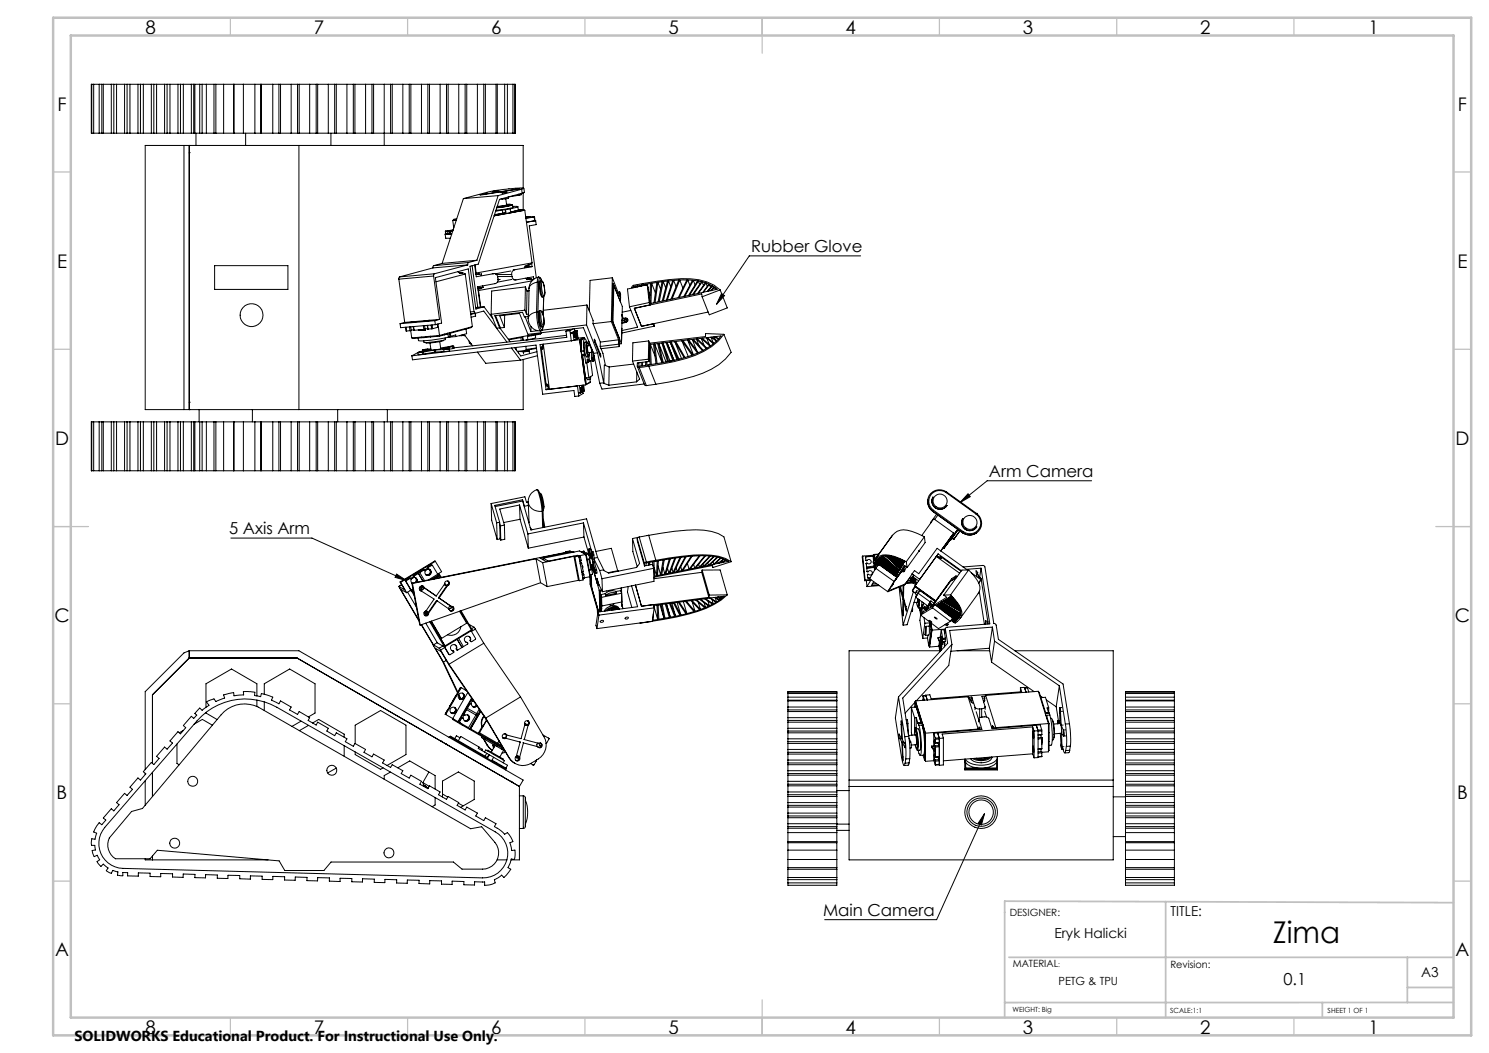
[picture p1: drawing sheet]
<svg xmlns="http://www.w3.org/2000/svg" width="420mm" height="297mm" viewBox="0 0 420 297" stroke-linecap="round" stroke-linejoin="round" font-family="sans-serif">
<defs><g id="words">
<text font-size="8.5" x="359" y="266.1">Zima</text>
<g font-size="5.3">
<text x="41" y="9.5">8</text>
<text x="88.5" y="9.5">7</text>
<text x="138.5" y="9.5">6</text>
<text x="188.5" y="9.5">5</text>
<text x="238.5" y="9.5">4</text>
<text x="288.5" y="9.5">3</text>
<text x="338.5" y="9.5">2</text>
<text x="386" y="9.5">1</text>
<text x="16.2" y="31.2">F</text>
<text x="411.2" y="31.2">F</text>
<text x="16.1" y="75.5">E</text>
<text x="411.1" y="75.5">E</text>
<text x="15.5" y="125.5">D</text>
<text x="410.5" y="125.5">D</text>
<text x="15.4" y="175.5">C</text>
<text x="410.4" y="175.5">C</text>
<text x="16" y="225.5">B</text>
<text x="411" y="225.5">B</text>
<text x="15.5" y="269.7">A</text>
<text x="410.5" y="269.7">A</text>
<text x="41" y="291.5">8</text>
<text x="88.5" y="291.5">7</text>
<text x="138.5" y="291.5">6</text>
<text x="188.5" y="291.5">5</text>
<text x="238.5" y="291.5">4</text>
<text x="288.5" y="291.5">3</text>
<text x="338.5" y="291.5">2</text>
<text x="386" y="291.5">1</text>
</g>
<g font-size="4.7">
<text x="211.8" y="71.1">Rubber Glove</text>
<text x="279" y="134.6">Arm Camera</text>
<text x="64.6" y="150.7">5 Axis Arm</text>
<text x="232.2" y="258.4">Main Camera</text>
<text x="362" y="277.9">0.1</text>
</g>
<text font-size="4.1" x="21" y="293.7">SOLIDWORKS Educational Product. For Instructional Use Only.</text>
<g font-size="3.9">
<text x="330.2" y="258.4">TITLE:</text>
<text x="297.4" y="264.6">Eryk Halicki</text>
<text x="400.9" y="275.5">A3</text>
</g>
<text font-size="3.2" x="298.6" y="277.9">PETG &amp; TPU</text>
<g font-size="2.8">
<text x="284.8" y="258.4">DESIGNER:</text>
<text x="285.6" y="272.7">MATERIAL</text>
<text x="330.1" y="273">Revision:</text>
</g>
<g font-size="2">
<text x="298.5" y="272.6">:</text>
<text x="285.6" y="285.5">WEIGHT: Big</text>
<text x="330.1" y="285.6">SCALE:1:1</text>
<text x="374.5" y="285.6">SHEET 1 OF 1</text>
</g>
</g></defs>
<g fill="none" stroke="#000" stroke-width=".28">
<path d="M25.9 23.8h-.1v13.8h.1M25.9 23.8v13.8M25.9 37.6h.5M25.9 23.8h.5M26.4 37.6h1.6M26.4 23.8h1.6M26.4 23.8v13.8M28 23.8v13.8M28 37.6h26.6M28 23.8h26.6M28.7 23.8v13.8M29.1 23.8v13.8"/>
<path d="M31.4 23.8v13.8M32.1 23.8v13.8M32.9 23.8v13.8M35.1 23.8v13.8M35.8 23.8v13.8M36.7 23.8v13.8M38.9 23.8v13.8M39.6 23.8v13.8M40.4 23.8v13.8M42.7 23.8v13.8M43.4 23.8v13.8M44.2 23.8v13.8"/>
<path d="M46.4 23.8v13.8M47.1 23.8v13.8M47.9 23.8v13.8M50.2 23.8v13.8M50.9 23.8v13.8M51.7 23.8v13.8M54 23.8v13.8M54.6 37.6h.4M54.6 23.8h.4M54.6 23.8v13.8M55 37.6h1.3M55 23.8h1.3"/>
<path d="M55 23.8v13.8M55.3 37.6v3.4M56.3 23.8v13.8M56.3 37.6h.7M56.3 23.8h.7M57 37.6h1.2M57 23.8h1.2M57 23.8v13.8M58.2 37.6h2.2M58.2 23.8h2.2M58.2 23.8v13.8M60.4 23.8v13.8"/>
<path d="M60.4 37.6h.5M60.4 23.8h.5M60.9 37.6h2.2M60.9 23.8h2.2M60.9 23.8v13.8M63.1 37.6h2.8M63.1 23.8h2.8M63.1 23.8v13.8M65.9 23.8v13.8M65.9 37.6h.1M65.9 23.8h.1M66 37.6h2.7"/>
<path d="M66 23.8h2.7M66 23.8v13.8M69.3 37.6v3.4M71.9 23.8h-3.2v13.8h3.2M71.9 37.6h1.6M71.9 23.8h1.6M71.9 23.8v13.8M73.5 23.8v13.8M73.5 37.6h.2M73.5 23.8h.2M73.7 37.6h3.2M73.7 23.8h3.2"/>
<path d="M73.7 23.8v13.8M76.9 37.6h1.8M76.9 23.8h1.8M76.9 23.8v13.8M78.7 23.8v13.8M78.7 37.6h61.6M78.7 23.8h61.6M79.1 23.8v13.8M82.1 23.8v13.8M83.9 23.8v13.8M84.4 23.8v13.8M87.3 23.8v13.8"/>
<path d="M89.2 23.8v13.8M89.6 23.8v13.8M92.6 23.8v13.8M93.3 37.6v3.4M94.4 23.8v13.8M94.9 23.8v13.8M97.9 23.8v13.8M99.7 23.8v13.8M100.1 23.8v13.8M103.1 23.8v13.8M104.9 23.8v13.8M105.4 23.8v13.8"/>
<path d="M108.4 23.8v17.2M110.2 23.8v13.8M110.6 23.8v13.8M113.6 23.8v13.8M115.4 23.8v13.8M115.9 23.8v13.8M118.9 23.8v13.8M120.7 23.8v13.8M121.1 23.8v13.8M124.1 23.8v13.8M125.9 23.8v13.8M126.4 23.8v13.8"/>
<path d="M129.4 23.8v13.8M131.2 23.8v13.8M131.7 23.8v13.8M134.7 23.8v13.8M136.5 23.8v13.8M136.9 23.8v13.8M139.9 23.8v13.8M140.3 37.6h2M140.3 23.8h2M140.3 23.8v13.8M142.3 23.8v13.8M142.3 37.6h.8"/>
<path d="M142.3 23.8h.8M143.1 37.6h1.6M143.1 23.8h1.6M143.1 23.8v13.8M144.7 23.8v13.8M144.7 37.6h.5M144.7 23.8h.5M145.2 23.8v13.8M51.9 41v74.5M53.4 43.1h.1M53.4 41h.1M53.4 41v74.5"/>
<path d="M84.3 41v74.5M130.7 56l-6 18.3M136.4 54.8v.1M140.3 53.9l-1.3 .1 1.4 .2M140.3 53.9l1.1 .1M140.3 53.9v.2M140.4 54.2l-4 .6M140.4 54.2v.1M140.5 55.2l-6 18.2M140.5 55.2l-9.8 .8M141.3 56.1l.4 .1M141.4 54v.3"/>
<path d="M141.6 54.1l1.1 .2M141.6 54.1v.3M141.7 56v.2M141.7 59.2l-1.9 .4M141.7 59.2l.1 .9M141.7 54.4l-1-.2-5.3 .8 1-.2M141.7 54.4h.1M142.5 59.1l-.8 .1M142.5 59.1l.1 .9M142.6 59.1h-.1M142.6 59.1l.2 1.2M142.7 56.1l.2 1.7-2.6 .4"/>
<path d="M142.7 54.3l.3-.1-1.3 .2M142.7 54.3h.1M142.9 57.6h1.1l-3.8 .7M143.9 58.9l-1.3 .2M143.9 58.9l.1 .9M144 57.7l.6 .1-4.5 .8M144 57.6v.3l-.3 .1-3.5 .6M144.6 57.8l.1 .7-.3 .1-4.5 .7M144.6 58.2l1.5 .1-2.2 .6M145.2 59.8l-1.1 .2M145.2 59.6l-1.2 .2M145.2 59.6v.2"/>
<path d="M145.4 53.4l1.2-.1-5 .8M145.4 53.4l-4 .6M145.4 53.4v.1M146.1 58.3v1l-2.1 .5M146.2 59.1h1.5M146.4 54.7v.4M146.4 55.1l-3 .5v.3l-1.7 .3M147 54.6v.3l-.6 .2M147.1 53.4l.6-.3h-2.2l-5.4 .6-9.4 2.3M147.1 53.4l-6.6 1.8M147.1 53.4l.2 1.1M147.3 54.5l-6.4 1.7-6 18.3-2.3 .6 1.6 12.1 2.3-.7"/>
<path d="M147.6 53v-12h-106.6v74.5h106.6v-14.1M147.6 54.4v4.7M147.7 59.1l-2.5 .5M147.7 59.1v.2M147.7 59.3h.3M147.7 59.3l-2.5 .5M147.8 53.1l.1 1.2-.6 .2M148 59.3l-3.9 .7M148 59.3l2.1 14.9M60.5 74.9h20.7v6.7h-20.7zM112.5 78.7l1.7 12.2M112.7 78.1l-.2 .6"/>
<path d="M122.1 75.6l-9.4 2.5M122.3 77.9l1.7 12.2M122.3 77.9l-9.8 .8M122.3 74.9l-.2 .7M122.5 77.2l-.2 .7M122.5 77.2l-9.8 .9M124.7 74.3l-2.4 .6M125.6 65.2l.2 .8M125.7 66h.1M126.2 65.2l.2 .8h.4M126.6 65.2h-.4M126.6 65.2l.2 .8"/>
<path d="M126.8 66h.2M126.9 65.2l.1 .8M126.9 65.2h.8M127 66h.1M127.4 66h-1.8l.1 1.2h1.3M127.7 65.1l-.8 .1M127.7 62.2h1M127.7 62.2l.3 2.1M127.8 65l-1.2 .2M127.8 64.8l-2.2 .4h.6M128 61.9h.8M128 61.9v.2"/>
<path d="M128 62.1l-.3 .1M128.8 61.7l-.8 .2M129.2 76.7l.5 .3 .3-.1M129.5 76.9l.4 .1M130 76.9l-.4 .1M130.5 76.9l-.1 .2-.4-.2M130.5 76.9l-.3 .1M130.5 76.9l.7 .4M131.2 77.3l-8.2 2.2M131.2 77.3l2 14.8-9.2 2.5M131.9 74.7l-9.4 2.5M131.9 74.7l-9.8 .9"/>
<path d="M132.2 74l-.3 .7M132.2 74l-9.9 .9M133.2 75l1.6 11.7M133.9 74.8l.4 3.3 5-.9M134 74.7l.3 2.3M134.2 77h.1M134.2 77.3l.4 .1M134.3 77l.3 .4M134.5 77.4l-.2 .1M134.5 73.4l-2.3 .6M134.5 73.4l-9.8 .9M135.3 77.4l-.4-.2-.3 .2"/>
<path d="M135.3 77.4l.5-.1-.1 .4M135.3 77.3l-.6 .1M138.9 77.2h.4M139 77.1h.4M139.3 77.2a1.28 1.28 0 0 1 1.2 1.7l-.2 .6-.5 .4-5.1 1 .8 5.7M139.7 77.2h.1M139.9 77.2v.1M140.1 77.4h4.2M140.4 78h4M140.5 78.8l.2 .1M141.1 78.8l-.6 .1M142.6 60l-.8 .1"/>
<path d="M142.6 60l-3.1 .6 2.3-.5M144.1 76.4l-4.4 .8M144.1 60l-1.3 .3M144.1 60l-4.7 .9 3.4-.6M144.3 77.4l.1 .6M144.4 78.8l-4.1 .8M144.4 78a1.02 1.02 0 0 0 1.2 .9l4.9-.8 .1 .6M144.7 76.1h.5M145 78.9h.4M145.2 76.1a1.13 1.13 0 0 0-.9 1.3M148.3 78.5l.4 .4 .5-.1M148.3 61.1l.5 .1"/>
<path d="M148.3 75.2h1.8M148.5 75l-.3 .4M148.8 78.3l.4 .3M148.8 61.2h-.5M148.8 61.2h.7M149.2 78.6l-.6 .2M149.2 74.6l-.4 .2M149.2 78.6h.3M149.2 61.2l-.9 .1M149.2 61.2v.1M149.2 78.8l.4 .1 .3-.2 .5 .2M149.5 61.2h-.3"/>
<path d="M149.5 78.6l-.6 .2h.3M149.5 78.6l.4 .2M149.5 61.2v.1M150 74.3l.1 .9M150 79.2l-15 2.7M150.1 74.2l-.7 .6-.2-.2-1.1 .4-.2 .5M150.1 75.2l-4.9 .9M150.1 74.2l-15.8 2.8M150.7 61.2l-2.4 .4M150.7 61.2l.1 1.1M150.7 61.2l-2.4 .3M150.7 61.2h.1"/>
<path d="M150.8 61.2v1.1M150.9 62.2h.2M151.1 62.2l.1 1.2-1.9 .3 2 14.6M151.1 62.2l-2.6 .5 2.3-.4M151.6 79.6l.1-1.1 .2-.4a3.4 3.4 0 0 0-2.7 3.3M151.6 79.6l.3 .1M151.6 79.6a2.39 2.39 0 0 0-2.4 1.8M151.6 79.6l-.3 8.4M151.9 78.2l.1-.1a1.04 1.04 0 0 1 .8 1.1M151.9 79.7l-.2 8.4M152.6 79.2h.2a5.1 5.1 0 0 1 .8 3.9l-.4 .6a6 6 0 0 1-.6-4.5zM152.6 79.2h-.2a6.3 6.3 0 0 0 .5 4.6l.3-.1"/>
<path d="M152.8 79.2l-.4-.7h-.2l-.3 1.2M152.9 79.5a4.3 4.3 0 0 1 .7 3.5l-.1 .4a5.3 5.3 0 0 1-.6-3.9zM172.7 78.3l-.3 12.4M172.7 78.3l2.1 5.2v-1.2M172.7 78.3l-6.3 .8-.2 8.6M183.8 79.9l1.5-.2-.8 5.7-.9 .2zM183.8 79.9l1.1 2.7M185.6 79.6l1.2-.2-1.2 5.8-.8 .1zM185.6 79.6l.7 2M187.1 79.4l1.2-.1-1.5 5.6-.9 .2zM187.1 79.4l.7 1.8M188.6 79.2l1.2-.1-1.8 5.6-.9 .1z"/>
<path d="M188.6 79.2l.6 1.7M190 79.1l1.5-.1-2.2 5.4-1.1 .2zM190 79.1l.7 1.8M191.7 79h2l-2.4 5-1.7 .3zM191.7 79l.9 2.2M194 79l1.3 .1-2.4 4.5-1.3 .3zM194 79l.6 1.4M195.6 79.1l1.2 .1-2.6 4.1-1 .2zM195.6 79.1l.5 1.3M197 79.3l.9 .2-2.6 3.6-.8 .2zM197 79.3l.3 .9M198 79.5l1 .3-2.3 3-1.1 .2z"/>
<path d="M198 79.5l.4 1M199.1 79.8l.9 .3-1.8 2.4-1.2 .2zM199.1 79.8l.4 .9M242.7 72.2h-31.4l-9.2 13.6M112.9 91.3l.1 1.1 9.8-.8M114.2 90.9l-1.3 .4M114.4 92.3l.3 1.1M114.5 92.3l.2 1.1M115.5 92.2l.1 1.1M115.6 90.9l1.8-.2zM115.6 93.3l-.9 .1M115.9 92.2l.1 1-.4 .1"/>
<path d="M115.9 93.2l.2 2.1 7.9-.7M116.6 92.1l.2 1.1M116.7 92.1l.1 1.1M116.7 93l-.7 .2M117.9 99.4l.1 .6 1.3-.1M118 93.1l2 .1M118.1 99.4l1.3-.2zM118.4 93l1.6 .2M119 95.1v.1M119 95.2l-2.5 .3v-.2M119.1 98.7l.1 .5M119.2 99.1l-.8 .1-2.2 1.2"/>
<path d="M119.2 99.3l.1 .6M119.3 98.7h1.9l-3.3 .8 1.3-.2M119.3 98.7v.4M119.3 98.7l1.4-.2zM119.4 91.9l.2 1M119.5 90.6l1.9-.2zM119.6 92.9l-2.8 .3M119.8 91.8l.1 1.1h-.3M119.9 92.8l.1 .4M120.5 91.8l.3 1M120.6 92.7l-.7 .1M120.6 91.8l.2 1"/>
<path d="M121.4 94.8v.2M121.4 95l-2.4 .2M121.5 98.4l-2.3 .3h.1M121.6 91.7l.1 1M121.7 92.7l-.9 .1M121.9 91.6l.1 1.1M122 92.7h-.3M122.6 98.7l-3.4 .6M122.6 98.7l.1 .6M122.7 90.4l.1 1.2M122.7 90.4l-9.8 .9M122.7 99.3l-3.4 .6"/>
<path d="M123.3 91.4l.2 .9-1.5 .4M123.5 91.4l.5 3.2M123.9 94.6v.2M123.9 94.8l-2.5 .2M124 90.1l-1.3 .3M124 90.1l-9.8 .8M124 96.3l.3 2.1-1.8 .3h-.9l-.3-2M125.1 96a10.4 10.4 0 0 1-4.9 .6M125.2 98.6l-2.6 .1M125.2 98.6v.6M125.2 98.6l1.3-.2zM125.2 99.2l-2.5 .1"/>
<path d="M125.4 94.2v.2M125.4 94.4l1-.2 .1 .9M125.4 94.4l-1.5 .4M125.6 95.3v.5l-3.2 .6-2.6 .2-.2-.5M126.5 97.8l1.3-.2zM126.5 95.1l-4 .7a11.5 11.5 0 0 1-4.5 .3l-.1-.7M126.7 98.4l.1 .6-1.6 .2M126.8 93.8l.2 1.2M127 95l-.5 .1M127 94l.1 .9M127.1 94.9l-.1 .1M127.1 94.9h.1"/>
<path d="M127.1 94.9l1.5-.4v.4M127.6 97.7l.4-.1-3.7 .6M127.6 97.7l-2.9 .6 2 .1-1.5 .2M127.6 97.7l.1 .6M127.7 98.3l-.9 .2M128 97.6l.1 .6-.4 .1M128.6 94.9l-2.2 .2M129.6 94.6v.1M129.6 94.7h.6M130.2 94.5v.2M130.6 94.4l.1 .2M130.7 94.6l-.5 .1"/>
<path d="M130.8 94.3l.1 .4zM130.9 94.5l-.2 .1M130.9 94.3l2.4 3.2M130.9 94.7h.3M131.4 92.8l.2 1.3-3 .8M132.3 96.2l.1 .6h.4M132.7 96.8l.2 .2M132.8 88.5l1.2-.1 .2 .7-1.3 .4M132.9 92.2l.1 .2-6.1 1.6 .2 .9M133.7 87.9l.4 .5 2.4-.7 6.5 8.8M133.7 87.9l-1.6-12.1-9.3 2.5 1.8 12.8-1.8 .5M133.7 87.9l-1 .1"/>
<path d="M133.9 88.4l-1.1 .3M134.7 99.3l2.3 3.2 9.8-.9M134.9 81.9h.1M135 81.9l.6 4.7M135.1 81.3l-.3 .2M135.1 81.3l-.1 .6M135.8 81.2l-.3 .3-.4-.2M135.8 81.2l-1 .1M136.1 80.6l.2 .5M136.3 81.1l-1.5 .1M136.3 81.1l-.5 .1M136.5 86.5l2.5 3.3"/>
<path d="M136.5 86.5l-2.3 .2M138.5 88.6l1.6 4 .8-.1M139.8 89l1.3 3.5 1.2-.1M140.9 92v.5M140.9 92.4l3 4M142.3 92.4l-1.3-3.3 5.5-.7 2.4 5.9 15.7-1.9 2.8 7.3M142.3 88.9v3.5M143.5 95.8l3.9-.7 .1 .9M144.3 98.1l2.5 3.5M145.1 98l1.8 2.4 4.5-1.2M145.6 98l.1 .7M145.6 98.6h.1"/>
<path d="M145.7 98.6h-.1M146.2 99.1l1.4 .1M146.2 99.1l-.2 .1M146.2 99.1l.1 .5M146.9 95.2l.1 .9M147.5 94.9l.1 1.1M147.6 99.2l.1 .6M147.7 99.2l1.4-.2zM148.1 87.5l-9.6 1.1M148.1 87.5l.4 1.1M148.1 89.4l1.7 4.1M148.2 80.9l-9.5 1.2-.2 6.5"/>
<path d="M148.2 80.9l-.1 6.6M148.2 80.9l.5 1.2M148.3 97.7l.1 1-2.5 .4M148.7 82.1l-.2 6.5M148.9 95.8l-.5 .1M149 89.8a3.5 3.5 0 0 0 3.5 3.6M149 89.3l-1.1 .1-.5-1.3-7.8 .9 1.3 3.5M149.1 88.6l-.1 1.2M149.1 88.6h-.6M149.2 81.4v.6M149.2 82l-.1 6.6M149.2 82l-.5 .1"/>
<path d="M149.3 99v.5M149.7 95.7v.1M149.8 92.1v1.4M149.9 94.5l.1 .2M150 94.7l-1.2 .2 .1 .9M151 94.5v.8l-2.1 .5M151.3 98.1l-2.9 .5M151.3 88l.4 .1M151.3 98.3l-2.7 .4 .7 .3-1.7 .2M151.3 88a9.7 9.7 0 0 0 1.2 5.4M151.3 88a2.4 2.4 0 0 0-2.3 1.8M151.7 93.3l-1.9 .2"/>
<path d="M151.7 88.1a8.8 8.8 0 0 0 1.1 5l.3-.9M152.1 87.7l.3-.1a6.2 6.2 0 0 0 .6 4.6h-.3a6.4 6.4 0 0 1-.6-4.5zM152.4 87.6h.1a4 4 0 0 1 1 3.4M152.4 94l.1 .2-2.5 .5M152.7 87.9a3.7 3.7 0 0 1 .8 3.1l-.3 .9a5.8 5.8 0 0 1-.5-4zM152.7 98.5h.4l-.1-1.1 .2-.3 1.8 12.7M152.7 98.5l1.4 9.9M152.7 93.8l.1 .2-9.4 1.7M153.1 97.5l-.4 .4v.6M153.1 92.2v.2a.8 .8 0 0 1-.6 1M153.4 83.7l-.2 5.2M153.5 91l-.1 .9-.4 .2"/>
<path d="M159.6 93.4l.3 1.7-43.7 5.3M159.8 94.6l-31.7 3.5M160.5 92.9l-.9 .5M160.8 93.3l.3 2.8M160.8 93.3l-1.2 .1M161.1 96.1l-8.8 1.1 1.7 12.7M161.2 96.1h-.1M161.6 93.9v.1M161.6 94l.3 2M161.6 93.9h-.7M161.6 94l-.7 .1M161.7 92.8l-.9 .5"/>
<path d="M161.8 93.8l.3 1.4-.1-1.2M161.8 93.8l-.7 .1M161.8 93.8l-.2 .1M161.9 96l-.7 .1M162 93.7v.3M162 94h-.1M162 93.7l-.7 .1M162 92.7l.1 .6M162.2 93.6l.3 2.1M162.2 93.6l.6 2.1M162.2 93.6h.1M162.4 93.4l.1 .3"/>
<path d="M162.4 93.4l-.7 .2M162.4 93.4l-.4 .3M162.5 93.7v.7M162.5 95.7l-.6 .3M162.6 93.4v.3M162.6 93.4h-.7M162.6 93.7v1.1M162.6 93.7h-.1M162.7 93.3l.4 2.1M162.7 93.3l-.7 .1M162.7 93.3l-.1 .1M162.8 95.7h-.3"/>
<path d="M163.1 95.4l-.3 .1M163.5 95.8l.4 3.2M163.5 95.8l-2.3 .3M163.5 96l.3 2M163.7 96l.3 2M163.7 96h-.2M163.8 98l.1 1M163.9 99l.2 1 .8-.1M163.9 95.8l-.4 .2M163.9 99l1.3 9.5M164 98l.1 1.1M164 98h-.2"/>
<path d="M164.1 95.5l-.2 .3M164.1 95.5h.1M164.1 95.7l-.4 .3M164.1 95.7l-.2 .1M164.3 95.5h-.2M164.7 95.2l-1.2 .6M164.7 95.2l-1.6 .2M164.7 95.4l-.3 .1M164.7 95.2v.2M164.7 99l.2 .9M164.7 99l-.1-2.7 .4-.8 .5 .9-.5 .1a5.8 5.8 0 0 0 .6 4.2l.4-.1M164.7 99l-.6 .1"/>
<path d="M164.8 95.3l-.6 .2-.1 .2M164.8 95.3l.1 .2M164.8 95.3l-.1 .1M164.9 99.9v.1M164.9 95.5l-.6 .1-.2 .3-.2 1 .2 2.2M165.5 91.6l-12.6 1.5M165.5 91.6l3.1 7.9M165.6 86l1.7 4.4v.9M165.6 86l-12.4 1.5M165.6 86l-.1 5.6M165.7 96.8h-.1a4.3 4.3 0 0 0 .4 3.5h.1M165.7 96.8a4.9 4.9 0 0 0 .4 3.4l.2-.8"/>
<path d="M165.7 96.8l.4 .7M165.8 96.9l-.2-.5a3.9 3.9 0 0 0 0 3.4l.4 .8 .2-.4M166.1 96.2l.1 .6M166.2 96.8h.1M166.2 96.8l.6 1.8M166.4 97.5l-.7 .2 .1 1.3 .2 .5 .8-.1M166.8 98.6v2.4M167 98.6h-.2M167.2 99.1v1.8M167.3 91.3l2 5.2M167.4 99.7l1.8 8.4M167.6 96.1h.2"/>
<path d="M167.7 96.6h.1M167.8 96.1l-.1-.4 .1 .9M167.8 96.6l1.6 4.1-.1-.9M167.8 96.1l1.5 3.7M168.6 99.5l-1.2 .2M168.6 99.5l1.7 8.5M169.3 97.7l.2 .7M169.3 99.8h-.2M169.3 96.5v1.2M169.5 98.4l.6 1.3 .7 3.4M172.4 90.7l2.1 5.1M172.4 90.7l-5.1 .6"/>
<path d="M173.1 80.5h-.2M173.1 80.5l-.2 10.4 2.4 6M173.1 80.5l2.4 6-.2 10.4M174.4 97.1l.3 .7M174.4 97.1l-5.1 .6M174.5 95.8l-.1 1.3M174.5 95.8l-5.2 .7M174.7 97.8l-5.2 .6M174.8 82.3l.2 .7v2.1l-2.1-5.2-.2 10.5 2.1 5.2-.1 2.2M174.8 82.3l-.5 .1M175 83.9h.1M175 83.9v1.3"/>
<path d="M175.3 96.9l-.6 .1M175.3 96h.1M175.4 92.6h.1M175.4 90.3l.1 .1M175.5 90.4l-.1 .2M175.5 88.7l.1 .9M175.5 88.8l.1 .8M175.6 89.8l.8-.1a.49 .49 0 0 1 .6 .4 .49 .49 0 0 1-.5 .6M175.6 89.6l-.1 .8M176.5 90.7l-1.1 .3M176.5 90.7l.1 .2M176.6 90.9l-1.2 .3"/>
<path d="M176.9 90.1h-.6l-.2 .4M177 90l.1 .5-.5 .4M177.6 86.5l2.2 5.8-4.4 .9M177.9 87.6l-2.4 .4M178.3 81.2v-.3l.2-.4 1.6-.3a84.9 84.9 0 0 1 14.6-1.6 12.9 12.9 0 0 1 8.4 3.2M178.7 80.9l.7-.2v.3M178.7 80.9v.2M178.7 80.9l.1 .2M179.7 80.6l.9-.1v.2M179.7 80.6v.3M179.7 80.6l.1 .3M180.9 80.4v.3"/>
<path d="M180.9 80.4l.1 .2M181.4 80.3h.5v.2M181.4 80.3l-.5 .1M181.4 80.3l.1 .2M182.1 80.2l1.4-.2-.2 5.3M182.1 80.2l.1 .2M182.6 80.3l.5 5M182.6 80.3l.2 .7 .6 5-.3-.7M182.6 80.3l-5.6 1.2 .6 5M183 82.2l.4 1.1M183 96.2l-.1 5.1M183 96.2l.3 .6"/>
<path d="M183 96.2l-4.5 .5-.1 5.1M183.1 85.3l-5.5 1.2M183.2 98.9l.2 4-.9 .1v-1M183.3 96.8l-.2 5.1M183.4 97.2l.9-.2 .7 5.6-1.3 .2zM183.4 97.2l1.3 3.2M184.5 91.3v.7M184.5 92l-.2-.7-3.4 .7M184.5 92l-9.1 1.9M184.6 97l.9-.1 1.3 5.4-1.5 .2zM184.6 97l2.1 5.1M185.8 96.9l.9-.1 1.6 5.2-1.2 .2z"/>
<path d="M185.8 96.9l2 5M187 96.7l.9-.1 1.9 5.1-1.2 .2zM187 96.7l2 5.1M188.1 96.6l2 5M189 96.5l2.3 4.8-1.2 .3-2-5M189 96.5l-.9 .1M189 96.5l2 4.9M189.3 96.4l1-.1 2.7 4.6-1.5 .4zM190.3 96.3l1.9 4.8M190.6 96.3l1.7-.2 2.9 4.1-2 .6zM192.3 96.1l1.8 4.4M192.7 96.1l1.3-.2 2.7 3.7-1.2 .5z"/>
<path d="M194 95.9l1.6 4.1M194.2 95.8l1.1-.1 2.9 3.2-1.2 .6zM195.3 95.7l1.2 3.1M195.5 95.7l.9-.1 2.8 2.7-.8 .5zM196.4 95.6l.8 1.9M196.7 95.6l1.1-.2 2.5 2.2-.9 .6zM197.8 95.4l.8 2M198 83.7l-.1-.8-19 4.1 2 5M198.1 95.4l1.2-.2 1.9 1.8-.8 .5zM199.3 95.2l.8 2M199.5 95.2l1.1-.1 1.5 1.1-.8 .6zM199.7 88l-18.8 4"/>
<path d="M200.1 80.2l.7 .4-1.3 1.6-1.1 .2zM200.1 80.2l.3 .9M200.6 82l1-.9 .7 .5zM200.6 95.1l.6 1.6M200.8 95.1l.6-.1 1.3 .6-.5 .5zM201 80.7l.5 .3-1.2 1-.6 .2zM201 80.7l.2 .5M201.4 95l.4 .8M201.6 81.1l.2 .6M201.6 95l1.8-.2-.7 .7zM203.1 81.8l-5.1 1.9M203.1 81.8l2 5.1-5 1.9-2.1-5.1"/>
<path d="M203.5 82.8l.9 .6-2.3 2.4zM204.2 94.3a18.3 18.3 0 0 1-10.5 6.8l-3.5 .9-7.2 1.3M204.2 94.3l2 5.1a18.3 18.3 0 0 1-10.5 6.7l-3.5 1-7.2 1.3M204.2 94.3l-5.2-.2v.8l-15.7 1.9M25.9 119h-.1v13.8h.1M25.9 119h.5M25.9 119v13.8M26.4 119h1.6M26.4 119v13.8M28 119h26.6M28 119v13.8M28.7 119v13.8"/>
<path d="M29.1 119v13.8M31.4 119v13.8M32.1 119v13.8M32.9 119v13.8M35.1 119v13.8M35.8 119v13.8M36.7 119v13.8M38.9 119v13.8M39.6 119v13.8M40.4 119v13.8M42.7 119v13.8M43.4 119v13.8"/>
<path d="M44.2 119v13.8M46.4 119v13.8M47.1 119v13.8M47.9 119v13.8M50.2 119v13.8M50.9 119v13.8M51.7 119v13.8M53.4 113.4h.1M53.4 115.5h.1M54 119v13.8M54.6 119h.4M54.6 119v13.8"/>
<path d="M55 119h1.3M55 119v13.8M56.2 115.5v3.5M56.3 119h.7M56.3 119v13.8M57 119h1.2M57 119v13.8M58.2 119h2.2M58.2 119v13.8M60.4 119h.5M60.4 119v13.8M60.9 119h2.2"/>
<path d="M60.9 119v13.8M63.1 119h2.8M63.1 119v13.8M65.9 119v13.8M65.9 119h.1M66 119h2.7M66 119v13.8M71.2 115.5v3.5M71.9 119h-3.2v13.8h3.2M71.9 119h1.6M71.9 119v13.8M73.5 119h.2"/>
<path d="M73.5 119v13.8M73.7 119h3.2M73.7 119v13.8M76.9 119h1.8M76.9 119v13.8M78.7 119h61.6M78.7 119v13.8M79.1 119v13.8M82.1 119v13.8M83.9 119v13.8M84.4 119v13.8M87.3 119v13.8"/>
<path d="M89.2 119v13.8M89.6 119v13.8M92.6 119v13.8M94.4 119v13.8M94.9 119v13.8M95.2 115.5v3.5M97.9 119v13.8M99.7 119v13.8M100.1 119v13.8M103.1 119v13.8M104.9 119v13.8M105.4 119v13.8"/>
<path d="M108.4 119v13.8M109.3 115.5v3.5M110.2 119v13.8M110.6 119v13.8M113.6 119v13.8M115.4 119v13.8M115.9 119v13.8M116.2 100.4l.1 1.1 34.9-4.2 1.9 13.9 8.8-1.1 .2 1.7 1.2-.1M118.9 119v13.8M120.7 119v13.8M121.1 119v13.8M124.1 119v13.8"/>
<path d="M125.9 119v13.8M126.4 119v13.8M129.4 119v13.8M131.2 119v13.8M131.7 119v13.8M134.7 119v13.8M136.5 119v13.8M136.9 119v13.8M139.9 119v13.8M140.3 119h2M140.3 119v13.8M142.3 119h.8"/>
<path d="M142.3 119v13.8M143.1 119h1.6M143.1 119v13.8M144.7 119h.5M144.7 119v13.8M145.2 119v13.8M151.6 100.3l-4.8 1.3M154.1 108.4h.4l.1 1 .4 .4M154.1 108.4l.1 .5 .5 .3M154.7 109.5l-.7 .4M162.9 108.9l.4 2.8M162.9 108.9l-8.9 1"/>
<path d="M162.9 108.8v.1M163.4 108.8l.3 1.9M163.7 110.7l.1 .1M163.7 110.7l-.5 .1M163.8 110.8l-.5 .1M164 110.4l.1 .3M164 110.4l-.2-1.1v1.5M164 108.7l.3 1.9M164 110.4h-.1M164.1 110.7h-.2M164.3 100.1v.3M164.3 100.1l1.1 8.3"/>
<path d="M164.3 110.6l-.2 .1M164.3 110.6h.1M164.3 100.4l.9 6.2 .9-.1M164.3 108.7v1.9M164.4 109.6l.1 .9-.2 .1M164.4 109l.2 1.1M164.4 108.7l-.1 1.9M164.4 110.5l.1 .5-1.2 .7M164.6 110.1l.1 .2M164.6 110.1h-.1M164.6 108.6l.2 1.5-.1 .2M164.7 110.3l-.2 .1"/>
<path d="M164.9 100v.3M164.9 100l-.6 .1M164.9 100.3l.3 2.1M164.9 100.3l-.6 .1M165.2 108.5l-10.2 1.3M165.2 108.4h.2M165.5 106.6l.2 .5 .7-.1 .1 .7-1.1 .7M165.5 102.3l-.3 .1M165.5 102.3l.6 4.2M165.6 102.2l-.4 .2M165.9 101.3l.2 .7-.2 .1zM165.9 102.1l-.3 .1"/>
<path d="M165.9 101.3h-.3v.9M166.1 100.5l.2 1.3M166.3 101.8l-.2 .1M166.4 107.8l-1.2 .7M166.6 106.2l-.2 .8-.3-.5M166.6 101.8l-1.1 .5M166.6 101.8l.5 4.1-1 .6M166.6 101.8h-.3M166.8 101l.2 .9h.4M167.2 100.9l-.4 .1M167.3 100.9l.1 .8zM167.6 100.3l-.1 1.6-.3-1"/>
<path d="M167.6 100.3v.1M169.2 108.1l.6 1.6 11.9-1.4M170.3 108v.1M170.3 108l-1.1 .1M170.3 108.1l1.4 .6M171.8 103.5l-1.3-.5-.2 5.1M171.8 103.5l-.1 5.2M178.4 101.8l2 5.1-.8 .8M178.7 102.7l-6.9 .8M179.6 107.7l-7.9 1M179.6 104.9v2.8M179.8 103.4l2 5.1 .5 .3"/>
<path d="M180.3 103.7l2 5.1M180.9 102.2v1l-.6 .1-.1-1M182.1 102.1v.9l-.8 .2v-1M182.9 101.3l-4.5 .5M182.9 101.3l.2 .6M183 103.3l-2.7 .4M183 103.3l2 5.1M183.1 101.9l-3.3 .5v1l.5 .3M185 108.4l-2.7 .4M186.7 102.1v.2M186.7 102.1h.1M187.8 101.9l.1 .2"/>
<path d="M188.3 101.9h-.5M189 101.8v.1M189.6 101.7l-.6 .1M25.9 132.8h.5M26.4 132.8h1.6M28 132.8h26.6M54.6 132.8h.4M55 132.8h1.3M56.3 132.8h.7M57 132.8h1.2M58.2 132.8h2.2M60.4 132.8h.5"/>
<path d="M60.9 132.8h2.2M63.1 132.8h2.8M65.9 132.8h.1M66 132.8h2.7M71.9 132.8h1.6M73.5 132.8h.2M73.7 132.8h3.2M76.9 132.8h1.8M78.7 132.8h61.6M140.3 132.8h2M142.3 132.8h.8M143.1 132.8h1.6"/>
<path d="M144.7 132.8h.5M151.4 138.1a3.5 3.5 0 0 0-2.4 3.4M151.4 138.1l.4 .2M151.4 138.1a14.4 14.4 0 0 1 1.5 6.1M151.9 138.4l.7 2.2 .6 3.4M152.2 139.1h.1M152.3 139.1h.1a5.7 5.7 0 0 1 1.1 3.8l-.3 .7M152.3 139.1l.7 2.5 .2 2M266.9 139a3.1 3.1 0 0 0-4.3 .6 3.1 3.1 0 0 0 .7 4.3M266.9 139l8.4 6M267 138.8a3.3 3.3 0 0 0-4.7 .7 3.3 3.3 0 0 0 .8 4.7M267 138.8l-.1 .2"/>
<path d="M267 138.8l8.4 6M273 139.3l.7 .8-2.9 1.6zM307.9 135.6h-29.5l-7.6 6.1M65.1 151.8h22.9l26.7 12M120.6 160l-.1 .3 .3 .2M120.6 160l.2 .1M121.6 159.4l.4 .1M121.6 159.4l-1 .6M121.6 159.4l.1 .1M121.7 159.5h.3l1.5 2.5-2.7 1.6M121.7 159.5l-.9 .6M122.8 158.3l1.8 3-1 .5"/>
<path d="M122.8 158.3l-9.8 5.9M122.8 158.3l-.1-.1-9.8 5.9M138.5 142l.2 4.7 1.5 5.5M138.5 142l1.6 5.5M140.1 147.5l.1 4.7M140.9 147.3l-.8 .2M140.9 147.3l.2 4.7-.9 .2M140.9 147.6l.2 .7M141.1 151.7l.2 .6M141.1 148.3l.2 4M142.3 148.1l-1.2 .2M142.3 148.1l.1 4-1.1 .2"/>
<path d="M146.5 142.4l2.4 8.2M146.5 142.4l-5.5 1.2 1.3 4.5M146.5 142.4l.2 4.1M146.7 146.5l2.3 8.1M146.7 146.5l-4.6 .9M147.4 141l.5 1.8M147.4 141l-7.8 1.6 1.3 4.7M147.4 141v.3M147.4 141.3l-7.7 1.6M147.4 141.3l2.4 8.2 15.7-3.2 3.1 10.9M147.9 142.8v.3M148.9 150.6l.1 4"/>
<path d="M149 141.5v1.1M149 141.5a3.3 3.3 0 0 0 3.9 2.7M149 141.6l-.5 .1-.4-1.6-9.6 1.9M149 142.6l-1.1 .2M149 142.6l.2 4.6M149.2 147.2v.3M149.2 147.2l-.1 .1M149.5 148.7l.6 .7M149.7 149.3l.1 .2M151.2 157.6l1.9 1.1M151.2 157.6l-34.9 7M151.2 157.6l1.3 6.8"/>
<path d="M152.9 144.2l.2 4.6M153.1 157.8v.1M153.1 158.7l1.2 6.7M153.1 143.6h.1M153.2 144l-.3 .2M153.2 144l.1 4.8M153.2 146.5l.4 2.2M153.2 157.4l-.2 .4M153.2 157.4l1.5 .9M153.3 148l.1 .8M159.6 155.6l.3 .1-43.7 8.8M159.6 155.6l1.2-.2 .3 .2"/>
<path d="M159.6 155.6l.1 .2M161.1 155.6l.1 .2 .4-.1M161.1 155.6l-8.8 1.8 1.7 1 8.9-1.8 .4 .2M161.6 155.7h.1M161.9 156.9l.2 .2M161.9 156.9l-8.8 1.8M161.9 156.9l1.3 6.8M162.1 157.1l1.3 6.7M163.3 156.8l-1.2 .3M163.3 156.8l1.2 6.8-1.1 .2M163.3 156.9l.4 .2M163.6 158.9l.4-.1 .1 .2"/>
<path d="M163.7 157.1l.1 .1M163.7 157.1h-.4M163.8 158.2l.1 .6M163.8 157.2l.1 .8M163.8 157.2l-.5 .1M163.9 158l-.4 .2M163.9 155.6h.2M163.9 155.6l-.4-.2-10.3 2M163.9 155.6l1.3 .8M163.9 158l-.4 .1M164.1 159l.2 .9M164.1 159h-.4"/>
<path d="M164.3 159.9v.3M164.4 159.7l-.1 .5M164.4 159.7l-.1 .2M164.4 159.7h-.2M164.6 147.5l.1 4M164.6 147.5l2.3 8.1M164.6 147.5l-15.7 3.1M164.7 155.5l.2 .2M164.7 155.5l-.6 .1M164.7 151.5l1.4 4.8M164.7 151.5l-15.7 3.1M164.9 155.7l-.6 .1"/>
<path d="M164.9 155.7h.1M164.9 155.7v.2M164.9 155.7l-.6 .2M164.9 155.9l-.4 .1M164.9 155.9l1.2 .4M165.2 156.4l1.2 6.3-1.6 .3M165.2 156.4l-2 .4M165.2 156.4l.2 .1M165.4 156.5l1.1 6h-.1M165.4 156.5h-.2M165.6 157.8l.5-.1 .3 1.6 .2 1.5h-.4M166.1 154.8h.4l.1 .2"/>
<path d="M166.1 156.3l-.8 .2M166.1 156.3l1 5.7-.7 .1M166.1 154.9l.2 1zM166.1 156.5l.1 .2M166.2 155.1l-.1-.3 .6 2.6M166.2 155.1l.6 2 .1-1.5 .2 1M166.3 157.4l.6-.1 .2 .7 .2 1.2-.6 .1M166.6 155l-.4 .1M166.6 155l.2 .7M166.7 159.3h.1M166.9 155.7l.2 .9zM166.9 155.6l.4-.1 .2 1.1"/>
<path d="M166.9 159.3l.4 1.6M167 159.9l.2 1zM167.1 156.6l.1 1.9M167.2 158.5l.7 2.3M167.5 156.6h-.4M167.5 156.6l.1 1.8M167.6 157.7l1.6 3.2M167.6 158.4l-.4 .1M167.6 158.4l.6 2.3M168.1 155.5l4.3-.8 1.8 6.3M168.6 157.2l-1 .2M168.6 157.2l1.7 3.5"/>
<path d="M178.4 151.9l2 7-.8 1.2-7.9 1.5-1.4-.7v-.2M178.4 151.9l.1 3.7 1.2 4.2M179.7 151.9l2.1 7.7M179.7 151.9l2.1 7.1M180.1 151.5l-1.7 .4M180.3 151.5l-.6 .4M180.3 151.5l2 7M181.8 159.6l2.2-.4 .4 1.1M181.8 159v.6M182.3 158.5l-.5 .5M182.9 151l-.4 .1M182.9 159.4v-.7l-.7 .1v.7"/>
<path d="M183 151l-2.7 .5M183 151a66.6 66.6 0 0 1 15.5-1.5l2.2 .4 1.9 .6 1.6 .9 2 7M183 151l2 7M183.3 159.1v.2l-.1-.7 .9-.2v1.2M184.5 158.4l.9-.2-.2 4.2-.6 .1zM185 158a47.6 47.6 0 0 1 17.7-1.1l1.9 .6 1.6 .9M185 158l-2.7 .5M185.6 159.6l.7 2.5M185.7 158.1l1.3-.2-.7 4.2-.8 .2zM187.4 157.9l1.4-.2-1.3 4.2-.8 .2zM189.1 157.6l1.2-.2-1.6 4.3-.9 .2zM190.6 157.4l1.2-.2-1.9 4.2-.9 .2z"/>
<path d="M192 159.8l.3 1.1M192.1 157.2l1.2-.1-2.3 4.1-.9 .2zM193.5 157l1.5-.1-2.7 4-1 .2zM193.9 158.9l.5 1.6M195.2 156.9l2-.1-2.8 3.7-1.8 .4zM195.7 159.2l.3 1M197.1 159.2l.2 .7M197.5 156.7l1.3 .1-2.8 3.4-1.3 .3zM198.3 159.1l.1 .6M198.7 159.7l2.7-2.7 .9 .1-2.5 2.4zM199 156.8h1.2l-2.9 3.1-1 .3zM199.6 158.7l.2 .8"/>
<path d="M200.1 159.4l2.4-2.2 .7 .2-1.9 1.7zM200.4 156.8l.9 .1-2.9 2.8-.8 .2zM200.9 159.5l.1 .6M201.1 158.5l.2 .6M201.5 159.1l1.9-1.7 .7 .3-1.5 1.2zM202.4 158.3l.2 .6M202.8 158.9l1.4-1.2 .5 .2-1.2 .8zM203.4 158.4l.1 .3M203.7 158.7l1.1-.7 .6 .3zM206.2 158.4l-5.2 1.7M243.3 156.8l.7 6.8M243.3 156.8l2.9-.2v.3"/>
<path d="M243.3 156.8l-.1 .3 .7 6.7M244.2 157.2l.1-.1 2-.2 .1 1.4M244.2 157.2l.1 .8M244.2 157.2l-.1 .1M244.2 157.1l-.1 .1M244.3 158l.2 .1M244.3 158l-.1 .1M244.3 159l.2 1.2M244.3 159v.1M244.4 158.9l-.1 .1M244.4 159.9l2.2-.2v.3M244.5 158.1a.64 .64 0 0 1 1 0 .64 .64 0 0 1-.1 1 .64 .64 0 0 1-1-.3l-.1 .2"/>
<path d="M244.5 158.1v.1M246.5 158.8l.1 .9M246.5 156.4l.1 1.6M246.5 156.4l-.3 .4M246.6 158.8l1 .7M246.6 160v.1M246.6 160l-2.1 .2M246.7 158a4.4 4.4 0 0 1 5.5-1.1l3.4 1.5M246.7 158a.47 .47 0 0 0-.4 .5 .47 .47 0 0 0 .4 .5l.8 .6M246.7 156.5l.1 1.3M246.7 158.7l-.1 .1M246.7 158.7l1 .7"/>
<path d="M246.7 159l.2 1.5M246.9 159.1l.2 1.2M246.9 159.2l.2 1.1M247 158.3l.1-.1 5.6 4.3zM247.3 157.9l5.6 4.2-.1 .2-5.7-4.2zM247.5 157.8l.1-.1 5.4 4.2-.1 .2-5.5-4.2zM247.7 157.6l.2-.2 5.3 4.3-.1 .2zM247.8 159.3l-1-.7v-.1l5.8 4.1M247.8 156.4l-1.1 .1M247.9 156.3l-1.4 .1M248 157.4l.2-.2 5.1 4.2-.1 .2zM248.3 157.2l.3-.1 4.9 4.1-.1 .2z"/>
<path d="M249.1 156.9l.7-.1 4.1 3.7-.3 .4-4.6-4-.4 .1 4.9 4.1 .1-.2M249.8 156.7l.6 .1 3.6 3.4-.1 .3zM250.5 156.8h.5l3.2 3.1-.1 .3zM251.1 156.8l.5 .1 2.8 2.8-.2 .2zM251.7 157l.6 .1 2.2 2.4-.1 .2zM251.7 151a4.4 4.4 0 0 1 5.5-1.1l3.5 1.5M251.7 151l-5.3 7.4M251.7 151l-5 7M252.4 157.2l.6 .2 1.7 1.7-.2 .3zM253.1 157.4l.6 .3 1.1 1.2-.1 .2zM255 158.7l-.7-.8-.4-.2 1 1.2M255 158.7l-.6-.7 .8 .3-.3 .6"/>
<path d="M255.6 158.4l.3 1.7M255.7 160l-.5 .7M259.2 155.5h.1M259.4 155.2l-.2 .3M260.7 151.4l.2 1.6-5 7.1M260.7 151.4l-5.1 7M261.7 141a3.4 3.4 0 0 0 1.4 3.2M262.5 147.3v.2M262.5 147.3l.1 .1M263.1 144.2l8.4 6.1M263.1 144.2l8.4 6M263.1 144.2h.1"/>
<path d="M263.2 140.2a2.3 2.3 0 0 0 .8 3.1 2.3 2.3 0 0 0 3.1-.7 2.3 2.3 0 0 1-3.1 .8 2.3 2.3 0 0 1-.8-3.2zM263.3 143.9l-.2 .3M263.3 143.9l8.4 6.1M264.2 145l-1.7 2.3M264.5 145.3l-.9 1.2M264.6 157.1l1 .1M264.6 156.2l6.6 4.8M264.6 156.2l-6.5 9.1M264.6 156.2l-.4 .7M265.6 157.2l-.2 .3-.9-.6h-.4l6.6 4.8M265.6 157.2l5.5 3.9M266.1 154.4l.2 .2"/>
<path d="M268 152.3h.1M268.2 152l.1 .1M268.3 152.1l-.2 .2M268.5 151.8l.5 .4M268.6 151.7l.5 .3-.1 .2M269 150.4l-5.6-4.1-3.4 4.8M269 150.4l-3.6 5 2.8-3.9-1.9 3.1M269 150.4l-1.9 3.1M270.2 149.3l-3.9 5.3M270.3 149.4l-2.2 2.9M270.3 149.4l-2 2.7M270.8 149.7l-1.8 2.5"/>
<path d="M271.5 150.3a3.5 3.5 0 0 0 4 0M271.5 150.2v.1M271.6 146.2a2.3 2.3 0 0 0 .8 3.1 2.3 2.3 0 0 0 3.1-.7 2.3 2.3 0 0 1-3.1 .8 2.3 2.3 0 0 1-.8-3.2zM271.6 159.9l5.5-.4 .6 .2 2.6 16.2 .5 .1 .2 .3 .6 4 18.3 12.6 1.8 11.2M271.7 150l-.2 .2M275.3 145a3.1 3.1 0 0 1 .7 4.3 3.1 3.1 0 0 1-4.3 .7M275.4 144.8h.1M275.4 144.8a3.3 3.3 0 0 1 .9 4.7 3.3 3.3 0 0 1-4.8 .7M275.4 144.8l-.1 .2M111.9 161.9l2.8 1.9-3.3-1zM112.5 165.4l5.7 9.8M112.9 164.1l1.3 2.3-1.7-1"/>
<path d="M112.9 164.1l.1 .1M113 164.2l1.7 3M113.3 164.9l-.8 .5M114.4 164l1.6 2.5M114.4 164l.2 .1M114.5 163.7l-.1 .3M114.5 163.7l.2 .1M114.6 164.1l1.4 2.4M114.7 163.8l-.1 .3M114.7 167.2l-1.7-1 5.1 8.7M115 167l2.5 4.3M115.5 163.1l.4 .1"/>
<path d="M115.5 163.1l.1 .1M115.5 163.1l-1 .6M115.6 163.2l.4 .1-.1 .5 .3 .7M115.6 163.2l-.9 .6M115.7 166.5l.4 .3M115.7 166.6l-1 .6M116.1 166.8l.7 1.2M116.2 164.5l.1 .1M116.2 164.5l2.3 11.8M116.3 164.6l2.2 11.7M116.5 166.9h.1M116.5 166.9l.2 .4"/>
<path d="M116.5 166.2l-.5 .3M116.6 166.5l-.5 .3M116.6 166.8l-.1 .1M116.7 162.3l-.1 .3 .2 .2M116.7 162.3l.1 .2M116.7 162.8l-.8 .4M116.8 162.8l-.8 .5M116.8 162.5l-.1 .3a1.07 1.07 0 0 1 .9 1.4M117.1 162.9a.96 .96 0 0 1 0 1.4M117.2 162.9a.9 .9 0 0 1 .2 1.3 .92 .92 0 0 0-.2-1.3zM118 161.7l1.3 2.2M118 161.7l-1.2 .8"/>
<path d="M118.4 161.5l-.4 .2M118.4 161.5l1.4 2.3M118.6 166.6l.2 .1M118.8 176.2l5.9 10.1 4.3 9.1M118.8 166.7l3.6 2.3-2.3 3.4a.69 .69 0 0 0-.6 .8 .69 .69 0 0 0 .8 .5 .69 .69 0 0 0 .6-.8M118.9 176.2l3.4 5.7M119 165.3h.1M119 165.3l-.7 .4M119 165.2v.1M119.1 165.3l-.8 .5M119.2 165.3l-.7 1.1M119.3 165.3l.3 .4"/>
<path d="M119.3 165.3a.7 .7 0 0 1 0 .9 .7 .7 0 0 1-.9 .2M119.3 165.4l-.7 1M119.4 165.4a.69 .69 0 0 1-.1 .9 .69 .69 0 0 1-1 0M119.4 160.7l-2.7 1.6M119.4 160.7l.2 .1M119.6 165.7l3.4 2.4M119.6 165.7l.1 .1M119.6 160.8l-1.2 .7M119.6 172.7l.6 .9M119.7 165.8a.72 .72 0 0 0-1.2-.3 .72 .72 0 0 0 .3 1.2M119.7 165.8l3.3 2.3M119.8 172.5l.6 1-.6-1"/>
<path d="M119.9 172.4l.6 1M120 172.4l.5 .9M120.1 175.8l3.3 5.5 2 1.2M120.2 172.3l.6 .5M120.4 172.3a.69 .69 0 0 1 .2 .9 .69 .69 0 0 1-.8 .4M120.6 160.4l-.8 .4-.4-.1M120.7 160.4l-.8 .5M120.8 172.8a.7 .7 0 0 1-1 .8M120.8 160.1l-.2 .3a.93 .93 0 0 1 1.1 .8 .93 .93 0 0 1-.8 1 .93 .93 0 0 1-1.1-.8l.1-.5-.3-.1M120.8 172.8l.1 .1M121 160.5a.92 .92 0 0 1 .2 1.2 .92 .92 0 0 1-1.1 .4M121.1 160.6a.92 .92 0 0 1 .3 1.2 .92 .92 0 0 1-1.2 .4 .92 .92 0 0 0 1.2-.4 .92 .92 0 0 0-.3-1.2z"/>
<path d="M121.2 175.4l4.2 7.1M121.4 175.3l4.1 6.9zM121.6 175.2l3 4.9M121.7 175.2l2.9 4.9M123.3 169.5l3.4 2.3a.68 .68 0 0 0 .8 .6 .68 .68 0 0 0 .5-.8 .68 .68 0 0 0-.8-.6M123.3 169.5l-2.4 3.4M123.3 169.5l-.2-.1-2.3 3.4M123.5 161.7l.5 .3M123.7 168.6l.2 .1M123.7 168.6l3.4 2.3M123.7 161.8l.1 .1M123.9 168.7l3.3 2.3"/>
<path d="M123.9 162.3h.1M123.9 162.3l-1.5 1M123.9 162.3l.3 .6M124 162l-2.3 1.4M124 162l.5 .8M125.4 164.8l.2 .2M125.4 164.5l.4 .6M125.6 165l.5 .1M126.1 165.1l-2.4 3.5M126.1 165.1l.1 .1M126.2 165.2a.68 .68 0 0 0 .6-.8 .68 .68 0 0 0-.8-.5 .68 .68 0 0 0-.6 .8l-2.4 3.4M126.2 165.2l-2.3 3.5"/>
<path d="M126.3 163.9a.71 .71 0 0 1 .1 .9 .71 .71 0 0 1-.8 .2M126.4 163.9l.2 .7-.5 .5M127.1 170.9l-.5 .3-.1 .5M127.1 170.9l.1 .1M127.6 171.1a.69 .69 0 0 1 .1 .8 .69 .69 0 0 1-.8 .3M127.6 171.1a.7 .7 0 0 1 .2 .8 .7 .7 0 0 1-.8 .4M127.7 171.2l-1.1 .6M127.7 171.2l-1 .6M129.6 172.4l2 3.4-7 4.3M129.8 172.3l3.2 5.4-7.5 4.5M130 176.8a2.8 2.8 0 0 1-3.8 2.2M130 172.3l3.2 5.4-7.8 4.8"/>
<path d="M132.3 176.1l1.4 .8M132.3 179.5a.85 .85 0 0 1 .3 1.1M132.9 177.9l1.3 2.3-1.2 .8-.3-.3M133.7 176.9l.4 .5M133.7 176.9l-.7 .4M134.1 177.4l2.4 4M134.1 177.4l-1.1 .7M152.5 164.4l1.8 1M152.5 164.4l-34 11.9M163.2 163.7l.2 .1M163.2 163.7l-8.9 1.7M164.2 162l.4-.1 .1 .2"/>
<path d="M164.3 160.2l.2 .9M164.4 161.3l.1 .7M164.5 161.1l-.4 .3M164.5 161.1l-.4 .2M164.7 162.1l.1 .8M164.7 162.1l-.4 .1M164.8 162.9v.2h-.4M164.8 162.9l-.4 .1M166.4 162.7v2l2.1 7.2 .1 1.2M166.6 162.1l.1 2.9M166.7 165l2 7.6M166.8 162l.1 3.7 1.9 6.9"/>
<path d="M166.9 165h-.2M167.6 160.8l-.4 .2M167.6 160.8l-.3 .1M167.6 160.7v.1M167.7 160.7l.3 .9zM167.9 160.8l.1 .9-.7-2.2v1.4M168.2 160.7l.2 .9-.4 .1M168.2 160.7l-.3 .1M168.5 164.7l-.1-1.6 .5 1.8 1 2M168.5 164.7l-1.1-3.8 1.6 5.6M168.5 164.7l.3 .3M168.7 172.6l-.6 3.8 .3 .9"/>
<path d="M168.7 172.6l.2 .9M168.7 164.1l.1 .9M168.9 173.5l-.5 3.8M169 165h-.2M169 166.5l.2 5.7M169.2 160.9l.6 2.3M169.2 172.2l.1 .3M169.2 166.6v.1M169.2 166.6l.1 4.9M169.2 172.2v.3M169.2 172.3l.1 .2M169.2 172.3l.1 .2z"/>
<path d="M169.2 166.7l.2 4.9M169.3 175.2a.43 .43 0 0 1 .5-.3 .43 .43 0 0 1 .4 .4 .44 .44 0 0 1-.5 .3 .44 .44 0 0 1-.4-.4zM169.3 171.5l-.1 .7M169.3 171.5l.2 .7M169.4 171.6l.1 .5M169.5 167.7l.1 3.6M169.5 167.7l.2 .8M169.5 172.2l-.1 .3M169.5 172.1v.1M169.6 171.3l-.2 .3M169.6 171.3l.1 .5M169.7 166.4l-.7 .1"/>
<path d="M169.7 168.5l.1 2.4M169.7 171.8l-.2 .3M169.7 166.5l-.5 .1M169.8 170.9l-.1-.3v1.2M169.8 163.2l.1 3.7M169.8 166.6l-.6 .1M170.3 160.7l-1.1 .2M170.7 167.5l-1.2 .2M170.7 167.5l.2 .5M172.6 171.7l-1.2 .6M172.6 171.5l-1.4 .8M172.7 171.5a.63 .63 0 0 1 .6-.5 .63 .63 0 0 1 .6 .6"/>
<path d="M172.7 171.5l.1 .3M172.7 171.5l-.2 .6M172.8 171.8l-.1 .3M172.8 171.3a2.94 2.94 0 0 0-2 1M173 171.6h.5M173.2 170.2a.7 .7 0 0 1-.6 .5 .7 .7 0 0 1-.7-.2M173.2 171.5h.4M173.5 172l.3-.2a.41 .41 0 0 0-.5-.4 .41 .41 0 0 0-.3 .6h.2M173.7 171.4l-.8 .3M173.7 166.8a2.89 2.89 0 0 0-3 .7M173.7 166.8l1.4-.2 .2 .7M173.7 166.8l.2 .6"/>
<path d="M173.8 171.3l.8 .5M173.9 171.6a.66 .66 0 0 0-.6-.3 .66 .66 0 0 0-.5 .5M173.9 167.4a2.83 2.83 0 0 0-3 .6M173.9 171.6l.3 .3M173.9 171.6v.3M173.9 167.4l-3 .6M173.9 171.8l.2 .1M174.5 161.1l-.1-.2-2.9 .6M174.6 171.8v-.2a2.34 2.34 0 0 0-3.5-.1l-.6 .9M175.2 165.8v1.2M175.3 165.8l.2 4.9M175.3 169.8l.2 1.1"/>
<path d="M175.3 167.3l.1 2.5-5.6 1.1M175.3 167.3l-5.6 1.2M175.4 170.4l.2 .9M175.4 170.5l.1 .4M175.5 170.9l.1 .8M176.5 174.2l.7-.1a.4 .4 0 0 1-.3 .5 .4 .4 0 0 1-.5-.3zM177.2 165.4l-.2 1.6 1.2 4.3M178.2 165.2l1.6 5.9-11.1 1.5M179.2 165l1.7 6M180.9 171l3.4-.5 .2 .9M183.8 175.3l-3.3 .4M184 175.3l-15.6 2"/>
<path d="M184.3 173.1l-.1 1.8 1.3-.2M184.4 160.3l-14.6 2.9M184.4 160.3l.1 3.7-14.6 2.9M184.4 171.1l.1-.3 .8-.1 .2 4M184.4 171l1.1 3.7M184.5 171.4l-.5 3.9M184.5 171.4l-15.6 2.1M184.5 160.2l.7 2.2M185.6 170.6l.9-.1 .8 3.9-1.5 .3zM186.2 170.6l1.1 3.8M186.8 170.5l.8-.1 1.2 3.8-1.2 .2zM187 160.1l.5 1.8"/>
<path d="M188 170.3l.8-.1 1.5 3.6-1.2 .3zM188 170.3l1.1 3.8M188.3 160.3l.4 1.4M189.1 170.2l.9-.2 1.8 3.6-1.2 .2zM189.5 160.2l.4 1.2M189.5 170.1l1.1 3.7M190.3 170l1-.1 2.2 3.2-1.4 .4zM190.7 160.2l.3 1M191 169.9l1.1 3.6M191.6 169.8l1.7-.2 2.5 2.9-2.1 .6zM192.8 169.7l.9 3.4M193.6 169.6l1.3-.2 2.4 2.6-1.3 .4z"/>
<path d="M195.2 169.4l1-.2 2.6 2.2-1.2 .5zM195.3 169.8l.7 2.6M196.5 169.2l.9-.1 2.5 1.9-.9 .3zM197 169.9l.6 2M197.6 169l1.2-.1 2.2 1.5-.9 .5zM197.9 161.4l-13.4 1.8M197.9 161.4l2.1 7.1M198 160.8l2.1 7M198 160.8h5.1l2 7M198 160.8l-.1 .6M198.6 170l.4 1.3M199 168.9l1.2-.2 1.8 1.2-.8 .4z"/>
<path d="M199.7 169.5l.4 1.4M200 168.5l-19.1 2.5M200.1 167.8l-.1 .7M200.4 168.7l1.1-.2 1.4 .8-.8 .5zM200.8 169.1l.4 1.2M201 160.1v-.6l-16.6 3.3M201.7 168.5l.7-.1 1.1 .4-.5 .4zM201.8 168.7l.3 1.1M202.6 168.4l1.7-.2-.7 .6zM202.8 168.6l.2 .6M203.4 168.3l.2 .5M205.1 167.8a23 23 0 0 1-10.9 5.4l-3.5 .9-6.7 1.1"/>
<path d="M205.1 167.8h-5M243.9 163.8l1.7-.1-1.1 1.7M244 163.6l-.1 .2M244.4 163.8l.1 1.6M244.5 160.2l.1 .9M244.6 161.1l.3 .1M244.6 161.1l-.1 .2M244.7 162v.1M244.7 162.1l.1 .8M244.7 162.1l-.1 .1M244.8 162.9l.1 .1M244.8 162.9l-.1 .1"/>
<path d="M244.9 161.2a.66 .66 0 0 1 1-.1 .66 .66 0 0 1-.1 1 .66 .66 0 0 1-1-.2l-.1 .2M244.9 161.2l-.1 .1M244.9 163v.1M245.4 163h-.5M245.6 163.5l-1.6 .1M246.5 164l-.7 1.1 2-.1M246.6 160.1l.1 .8M246.6 160.1l-2.1 .1M247 160.3l5.2 3.7M247 160.3l.9-1.1 5.1 3.6M247 160.3l-1.7 2.9 5.1 3.7M247.3 164.6l-1.2 .1"/>
<path d="M248 165.2l-3.5 .2M250.5 166.7l-.1 .2M252 164.6h.1M252 164.6l-1.5 2.1M252.2 164l-1.7 2.7M252.7 163.3l2.6-3.6-3.8 5.6 .5-.7M253 162.8l-.8 1.2M253 162.8l-.3 .5M253.6 165.6l1.1 10.7M253.9 165.5l.1 1.2M254 165.4l.7 2.7M254 166.7l.7 2.3"/>
<path d="M254 166.7h.3M254.6 160.7l.5 .5M254.6 172.4h.2M254.7 160.6l.4 .6M254.7 169l-.1 3.4M254.7 168.1h.2M254.7 165.1v3M254.8 169.5v4.2l-.2-1.3M254.8 169.5l.7 2.3M255 165a10.2 10.2 0 0 0 .5 6M255 168.9l-.3 .1M255.1 169.4l-.3 .1"/>
<path d="M255.2 160.7l-.1 .5-.4 .1-.3-.2M255.2 160.7l-.1 .5M255.2 164.9l-4.8 2M255.3 164.7l-4.8 2M255.3 164.7l-.1 .2M255.5 171.8h.2M255.5 171l.1 1.4-.1-.6M255.5 171h.1M255.9 160.1l-.9-.6-2.3 3.8M256.5 163.1l.6 .5M256.5 163.1l-1.3 1.8M256.6 162.9l-.1 .2"/>
<path d="M256.6 162.9l-1.3 1.8M256.8 163.6v.3M256.8 163.6l.2 .2M256.8 163.9l1.5 1.1M256.8 163.9h-.9M257 163.2l-.2 .4M257 163.2l1.5 1.5M257 163.8l1 .6-.1-.3M257 163.2l1.7 1.2M257 163.2h.1M257.1 163.6l.7 .5M257.1 163.6l-.1 .2"/>
<path d="M257.2 163l.2 .1M257.2 163l-.2 .2M257.3 161.9l2.1 1.5M257.3 161.9l-.7 1M257.3 164.2l-1.7 .2M257.3 162.8l-.1 .2M257.4 162.6l-.1 .2 1.1 .9-1-.6M257.4 162.6l.1 .1M257.4 171.3v1.1h-.4M257.5 162.7l1.6 1.1M257.5 163l-.1 .1M257.6 164.4l-2.2 .2"/>
<path d="M257.6 166.9l-2.9 9.4M257.7 162.2l-.3 .4M257.8 162.3l-.3 .4M258.1 165.3l5.8 4.2M258.1 165.3l-.6 1.3M258.1 165.5l.1-.1 5.7 4.1M258.1 165.5l5.7 4.1M258.1 165.5l-.7 1.2 .8 .5M258.2 164.9v.3M258.5 167.8l-2.6 8.4-1.2 .1M258.8 168.8v1.1h-1M259 167.3l3.4 2.5"/>
<path d="M259 167.3l.5-.7 4.3 3M259 167.3l-.7 1.2 3.4 2.4M259 167.4l-.8-.2 .5 .8M259 169l-.1 2-.4-1.1M259.3 169.1l-.1 1.6-.4 .3 .3 .5 .2-2.3M259.3 171.5l.4 1.9M259.4 166.8l-.8-.2-.4 .6M259.7 173.5l5 3.8 3.4-2M259.8 171.7h.1M259.9 172l-.1-.3v1.3M260 169.7l-.2 1.7-.7 .1M260.1 170.7l.3 1.9"/>
<path d="M260.1 170.7l-.6 4.2 .8 5.2M260.5 170v.6l-.4 .1M260.6 174.2l.3 1.6M260.9 175.8l-.6 4.3M261.1 171.6l-.6-.3 .7 .8M261.1 171.6l.4 .3M261.2 176.7l-.1 2.5-.2-.2zM261.3 171.3l-.6-.3-.2 .4M261.3 171.3l-.2 .3M261.3 171.3l.5 .4M261.4 172l-.8-.6 .7 .6M261.5 170.7l.1 .8"/>
<path d="M261.5 170.8l.2 .8M261.6 179.9l.4 2.3M261.6 179.9l-1.3 .2M261.8 170.8l.1 .9M261.8 179.2l-.2 .7M261.8 170.8l.1 .8M261.9 170.6l.7 .6M261.9 170.6l-.2 .3M262 175l.9 .5zM262 170.4l-.1 .2M262.1 176.6l-.1 2.4-.9 .2M262.1 176.6l-.9 .1"/>
<path d="M262.1 170.2l.6 .5-.7-.3M262.1 170.2l-.1 .2M262.2 175.4l.1 .3M262.3 175.5l.3 2.2M262.3 175.7l-.2 .9M262.3 175.7l-1.4 .1M262.3 170l.5 .4-.1 .3M262.3 170l-.2 .2M262.4 169.8l-.7 1.1M262.5 175.6l.4 2.1M262.6 169.5l.9 .6M262.6 169.5l-.3 .5"/>
<path d="M262.6 169.5l-.2 .3M262.6 177.7h.3l-.7 4.5M262.6 177.7l-.6 4.5M262.9 177.7l-.7 4.8M263 171.4l-3.3 2.1M263 171.4l5.1 3.9M263.6 174.1l.7 .5zM263.7 170.5l-.7 .5M263.7 170.5l-.7 .9M263.7 170.5l5 3.8-.6 1M264.1 170.8l.2-.1 5.7 4-.3 .2zM264.6 179.8l1 2.8"/>
<path d="M264.6 179.8l1 2.6M264.8 170.3l.2-.1 5.7 3.6-.2 .3zM265.1 170.2l.2-.2 5.5 3.6v.1zM265.2 179.8l.4 2.6M265.2 179.8h-.6M265.3 170l.3-.1 5.3 3.2-.1 .4zM265.5 177.7l-.3 2.1M265.5 177.7l.4 2.4M265.5 177.7l.8-.1 .4 2.4M265.6 169.8l.4-.2 5 2.9v.6zM265.7 172.1l3.9 2.9M266.1 169.6l.2-.2 4.6 2.6 .1 .4z"/>
<path d="M266.2 167.8l.9 .7-4.1 2.5M266.4 169.4l.2-.2 4.1 2.2 .2 .5zM266.6 177.4l-3.7 .3M266.7 169.2l.1-.1 3.7 1.9 .2 .3zM266.7 180v.3M266.7 177.3l-.2 1.3M266.7 177.4l.6 4-13.9 15.2M266.7 180l-.8 .1M266.7 177.4l-.2 1.3M266.8 176l.3 .4-.5-.3 .6 .3-.3-.4M266.9 169l.3-.1 3 1.5 .2 .5zM267.2 168.9l.3-.2 2.3 1.2 .3 .4z"/>
<path d="M267.2 175.8l.2 .3-.2 .3M267.5 168.7l.2-.2 1.6 .8 .4 .5zM267.8 168.5l1.1 .3 .3 .4zM268 168.4l.3-.2 .6 .6zM268.1 163.9l-5.1 7.1M268.1 167.8a8.3 8.3 0 0 1 3.2 5.4 4.2 4.2 0 0 1-1.5 2.3l-.5 .2-1-.7M268.1 167.8h-1.9M268.3 174.9l.8 .6M268.4 174.8l.8 .6-.1 .1M268.5 174.7l.8 .6M268.6 174.5l.9 .7M269.2 175.3l-.1 .2"/>
<path d="M269.4 175.2l-.1 .1M269.5 175.2l-.2 .1M269.6 175l-.1 .2M269.7 162.5l-1.2 .7-5.8 7.9-2.4 1.5-.6 .9M269.7 162.5l-.7 .9-.9 .5M269.7 162.5l.2 .2M269.8 162.9l-1.7 1M269.9 174.7l-.2 .2M270.2 174.4l-.2 .3M270.3 174.4l-.3 .3M270.3 174.4l-5.8-3.9-.2 .1 5.7 4.1M270.5 174.2l-.2 .2"/>
<path d="M270.5 174.2l-5.7-3.8-.2 .1 5.7 3.9M272.8 160.8l-8.5-6.1-5.1 7.1-1.2-.9-.7 1M273.2 160.8a8.3 8.3 0 0 1 3.2 5.4l-.2 .8-5.3 7.4M273.2 160.8h-1.9l-5.1 7M273.2 160.8l-5.1 7M274 161.6l2.7 1.9M275.3 161l.3 1.7M275.4 161l.4 .5 .2 1.3 .7 .4 2 12.2M275.8 162h.1M276 162.6l.6 .5M276.2 166.9l1.5 9.2M276.7 163.5l-.7 .9"/>
<path d="M276.7 163.5l-.6 1M276.7 160.3l2.5 15.7-12.1 .9-.4 .5M276.7 160.3l-4.1 .3M276.7 160.3l-.4 2.5M278.1 175.7l-.1 .3M278.7 175.4l-.7-.3v.9M278.7 175.4v.6M279.9 176.9l.6 3.9M279.9 176.9l-12 .9 .6 3.9M279.9 176.9l-.9 5.9M53.4 183.5l-1.5 .6-10.9 11v22M53.4 183.5v2.1"/>
<path d="M53.4 185.6l-10.4 10.4v19.4M53.4 183.5h30.9l63.3 36.5-1.1 1.8M53.4 185.6h30.4l62.7 36.2M72.5 196.3v-3.4l-7.2-4.2-7.2 4.2v6.6M72.5 197.4v1.9M74.5 195.8v-2.9l7.2-4.2 7.2 4.2v8.2l-1.9 1.1M74.5 198v2.4M122.1 181.8h.1M122.3 181.9l1.6 .9M123.3 181.3l-1 .6M123.9 182.8l.4 .6M124.3 183.4l2.3 4"/>
<path d="M124.9 182.2l-1 .6M125.1 186.8l-2.3-4 1.6 1 2.3 3.9 10.4 15.1 6.4 10.8M125.1 186.8l4.1 8.5M125.3 182.5l1.2 2M125.4 182.5l1.2 2.1M125.4 182.6l-1.1 .8M125.9 186.3l-.8 .5M126.5 184.5l.1 .1M126.5 184.5l.3 .1M126.6 187.4l10.4 15.1M126.9 199v.1M126.9 199l.1 .1"/>
<path d="M127.5 183.5h.2M127.7 183.5l.3 .2M127.7 183.5l.1 .1M127.8 183.6l.2 .4-1.1 .7-.3-.1M128.2 199.5a.94 .94 0 0 1 .1 1.2 .94 .94 0 0 1-1.1 .4M128.2 199.5a.92 .92 0 0 1 .3 1.2 .92 .92 0 0 1-1.2 .4 .92 .92 0 0 0 1.2-.4 .92 .92 0 0 0-.3-1.2zM128.4 181.9a.85 .85 0 0 1 .3 1.1M128.6 196.2l-1.7 2.8M128.6 196.2v.1M128.6 196.2h.1M128.7 183l.2 .3M128.7 183l.1 .1"/>
<path d="M128.8 183.1a.91 .91 0 0 0-.6-1.3 .91 .91 0 0 0-1.1 .7 .91 .91 0 0 0 .7 1.1M128.9 180.3l1.4 2.3M129 180.3l1.3 2.3M129.2 195.1v.1M129.2 195.1h.1M129.3 196l.6 1.2M129.4 180.1l1.3 2.3M129.4 195.8l.6 1.3M129.8 194.1l-.6 1M129.8 194.1h.1M129.9 194l-.1 .1M130.1 194l-.2-.1-4.3 7.6h.1"/>
<path d="M130.1 194l-4.4 7.5M130.1 194l1.5 .9M130.3 182.6l-1.2 .8-.3-.3M130.5 195.5a.93 .93 0 0 1 .2 1.2 .93 .93 0 0 1-1.2 .4M130.5 195.5a.92 .92 0 0 1 .3 1.2 .92 .92 0 0 1-1.2 .4 .92 .92 0 0 0 1.2-.4 .92 .92 0 0 0-.3-1.2zM130.7 182.4l-.4 .2M131.4 181.1l.3 .1M131.7 181.2l.2 .1M131.7 181.2h.1M131.8 181.3l.1 .3-1.2 .8M131.8 199.8l2.7 1.5-.2 .4-2.7-1.5M131.8 199.8l-.2 .4"/>
<path d="M131.9 195.3l-4.2 7.4M132.4 198.5l.1 .1M132.4 198.5l-1.6 2.8M132.5 198.6l.4-.1a1.02 1.02 0 0 0 1.6 .6M132.5 198.6l-.7 1.2M132.6 180.6l.2 .4M132.6 180.6l.1 .1M132.7 180.7a.91 .91 0 0 0-.6-1.2 .91 .91 0 0 0-1.1 .7 .91 .91 0 0 0 .8 1.1M133 196.9l-3.8 6.6M133.1 197.3l.2 .4-.3 .3-.1 .5h-.5M133.1 197.3l.1 .1M133.1 197.1l-3.8 6.5"/>
<path d="M133.2 197.4l.1 .3h.3M133.2 197.2l-.1 .1M133.3 197.3l-.1 .1M134.4 198.9a.86 .86 0 0 1-1.1 .3M134.5 199l-.5 .4-.7-.1M136.5 181.4l-9.9 6M136.5 181.4l10.3 15.2M146.8 196.6l6.6 11.2a4.6 4.6 0 0 1-1.6 6.3 6.4 6.4 0 0 1-5.4 1.7 4.8 4.8 0 0 1-2.8-2.1M146.8 196.6l-9.8 5.9M222.2 197.5v.2M222.2 195.6v1M222.2 195.3v-.3h13.8v.3"/>
<path d="M222.2 195.3v.3M222.2 196.6v.9M222.2 197.7v35.9M222.2 199.4h13.8M222.2 197.7h13.8M222.2 197.5h13.8M222.2 195.6h13.8M222.2 196.6h13.8M222.2 195.3h13.8M236 197.5v.2M236 195.6v1M236 195.3v.3"/>
<path d="M236 196.6v.9M236 197.7v35.9M253.4 196.6l-.8 5.9 1.7 11.2 .7 2.2 .3-.6M253.4 196.6l1.8 11.2M257.1 199.5l1.3-.1 1.4 4.5M257.1 199.5l.9 3M257.1 199.5v7.2l.1 .7M258 198.2l-2.7 3M258 198l1.9 5.9M258 198v1.4M258.2 197.9v.1M258.2 197.7l2.1 6.8"/>
<path d="M258.2 197.7v.3h-.2M260.4 196.3l-.1 1.2M260.4 196.3l.4 1.2M261.1 196.1l.4 1.3-.3-1.2M261.1 196.1v.1M261.2 196.2h.1M261.2 196.2h-.8M262 182.2h.2M262.1 182.2l.1 .3M264.9 182.3l-2.7 .2M265 181.1l-.2 1 .3 1.7M265 183.5h-25.5v59h74.5v-59h-27.8"/>
<path d="M265.6 182.6l-.2 .8-.3-1.6 .2 1.8M265.6 183.3l-.2 .1M265.6 182.4v.2M265.6 181.3l.1 .4M265.7 181.7l-.1 .7M265.8 181l-.3-1.6 .1 1.9M265.9 180.1v.3M265.9 180.4l-.1 .6M266.3 180.9l.2 .3M266.5 181.2v.4M266.5 181.2l-.9 .1M266.5 181.6l-.8 .1"/>
<path d="M266.5 181.6l-.1 .9M266.6 180.9l-.8 .1M266.7 180.3l-.8 .1M266.7 180.3l-.1 .6M268.5 181.7l-13.9 15.2 1.7 10.8M268.5 181.7l-.9 6-9.1 10M270 183.5h9.2M273 196.5l-14.8 1.2M273 196.5l2.9 9.1M273 196.5l.7 .7M273.7 197.2l.2 .8 .5 .4M273.7 197.2l-.1 .1"/>
<path d="M274.1 196.6l.9 2.9M274.1 196.6l-.9 .1M274.1 196.6v1.6M275 199.5l.7 .4 .6 .1M275 199.5v.7M276.3 200v2.5M276.9 199.9l-.6 .1M276.9 199.9v2.3M277.6 196.9h.2l-.1 .4M277.6 197.6v.3M277.6 196.9l.1 .2-.1 .5M277.7 197.3l.1 .4-.3 .3"/>
<path d="M277.7 197.3v.5M277.9 196.4h-.9l.8 2.8a.77 .77 0 0 1-.9 .7M277.9 199.4v.7M278 196.1l14.9-1.1 2.8 9.1M278 196.1l-.4 .8M278 196.1l2.9 9.1M279 182.8l.7 4M279 182.8l-10.8 .9M279.7 186.8l12 8.3M280.5 180.8l18.3 12.6M280.5 180.8l-.8 6M287.8 194l.4 1.1-25.6 2-.3-1.1-1.2 .1"/>
<path d="M287.8 194l1.2-.1 .4 1.4-.4-1.2 .8-.1M287.8 194v1.1M289.8 194h-.8M289.8 194l.4 1.2M293 195.3h.1l1.9 5.9 .9-.1M293.4 196.3l.7 .4M293.6 196.8l1.3-.1 .9 2.9M295.1 197.4l2.8 2M295.8 199.6l-.5 .1 .5 1.3M295.8 199.6v1.4M297.9 199.4l.7 3.9M298.8 193.4l1.7 10.8"/>
<path d="M298.8 193.4l-.9 6M298.9 199.8l.1 1.4zM299.5 199.6h-.6M317.5 197.5v.2M317.5 195.6v1M317.5 195.3v-.3h13.8v.3M317.5 199.4h13.8M317.5 197.7h13.8M317.5 197.5h13.8M317.5 195.6h13.8M317.5 196.6h13.8M317.5 195.3h13.8"/>
<path d="M317.5 195.3v.3M317.5 196.6v.9M317.5 197.7v35.9M331.3 197.5v.2M331.3 195.6v1M331.3 195.3v.3M331.3 196.6v.9M331.3 197.7v35.9M41 218.1v.4M43 217.8v6.9M49.9 209.9v5.4l.7 .4M51.7 206l-1.1 .7"/>
<path d="M54 202l.6 .6 .9-.9-.5-.4 1.3-1.6 .7 .6 1.9-1.4-.7-1 2.2-.8 .5 .8 2.5-1-.3-.9 1.4-.4 1.4-.3 .1 .9 2.7-.2v-.9h2l1.2 .2-.1 .9 1.7 .3 .2-.9 3.2 1-.3 .9 2.1 1 .4-.8 3 1.7-.4 .8 2.2 1.3 .5-.8 2.9 1.7-.4 .8 2.3 1.3 .4-.8 3 1.7-.4 .8 2.2 1.3 .5-.8 3 1.7-.5 .8 2.3 1.3 .4-.8 3 1.7-.4 .8 2.2 1.3 .5-.8 3 1.7-.5 .8 2.3 1.3 .4-.8 3 1.7-.4 .8 2.2 1.3 .5-.9 3 1.8-.5 .8 2.3 1.3 .4-.9 3 1.8-.4 .8 2.2 1.3 .5-.9 3 1.8-.5 .8 2.3 1.3 .5-.9 3 1.7-.5 .8 2.3 1.4 .4-.9 3 1.7-.4 .8 1.3 .9 1.5 1.3 .8-.5 .9 1.2 .7 1.4-.9 .3 .5 2.2 .9-.1 .1 1.3-.2 1.3-.9-.1-.9 2.4 .8 .5-2 2.3-.6-.7-2 1.3 .2 .9-1.5 .6-1.1 .1h-.4v-1h-2.8l-.1 .9h-3v-1l-3.3-.1v.9h-3v-.9l-3.3-.1v.9l-3-.1v-.9l-3.3-.1v.9h-3v-1l-3.3-.1-.1 1-2.9-.1v-.9l-3.3-.1-.1 .9-3-.1v-.9l-3.3-.1v.9l-3-.1v-.9l-3.3-.1v1l-3-.1v-.9l-3.3-.1v.9l-3-.1v-.9l-3.3-.1-.1 .9-3-.1v-.9l-3.3-.1v1l-3-.1v-1h-3.3v.9l-3-.1v-.9l-3.3-.1v.9l-3-.1v-.9l-3.3-.1-.1 1-3-.1 .1-1h-3.4v.9l-3-.1v-.9l-3.3-.1v.9l-3-.1v-.9h-1.4v.9l-1.5-.2 .2-.9-1.5-.4-.4 .8-.6-.2-.8-.5 .5-.8-1.4-1.1-.6 .7-.6-.6-.5-.8 .7-.5-.7-1.3-.8 .4-.4-.8-.2-.9 .9-.2-.2-1.3h-.9v-.9l.1-.9 .9 .1 .5-1.7-.9-.3 .5-1.1 1.1-1.5 .7 .5 1.1-1.3-.7-.6 2.3-2.6 .7 .6 1.5-1.7-.7-.6 2.2-2.6 .7 .6 1.6-1.8-.7-.6 2.2-2.6 .7 .6 1.5-1.7-.7-.6 2.3-2.7 .7 .6 1.5-1.7-.7-.6 2.2-2.6 .7 .6 1.5-1.7-.7-.6 2.3-2.6 .7 .6 1.5-1.8-.7-.6zM54.8 204.3l2.3-1.4 2.8 1.6M56.9 202a18.1 18.1 0 0 1 21.2-2.5l61.6 35.1a6.9 6.9 0 0 1 3.3 7.9 6.9 6.9 0 0 1-6.9 5.1l-101.4-2.7a7 7 0 0 1-6.2-4.1 7 7 0 0 1 1.1-7.4zM58.1 200.9v.2l3.1 1.8M63.3 200.7a8.7 8.7 0 0 1 9.6-1.2l59.9 34.2 3.1-.5 3.7 4.4a4.6 4.6 0 0 1 .6 4.9 4.6 4.6 0 0 1-4.1 2.6h-5.8l-2.4-2h-34.5l-2 2.4h-11.1l-1.6-2.7-34.3-3-2.1 2.4h-9.7a4.6 4.6 0 0 1-1.8-5.8l6.3-7.5 3.1-.9zM84.9 203.4l-2.6 1.5M87 204.6l-2.6 1.5M88.2 203.9l1.7-1 7.2 4.2v.9M94.9 216.6l-2.5 1.4M97.1 210.3v3M100.2 212.1v.7l7.2 4.2 .7-.4M100.2 209.7v-5.2l7.2-4.1 7.1 4.1v8.3l-5.3 3.1"/>
<path d="M110.1 217.8l-1.7 1v1M112.2 216.6l3.4-2 7.1 4.2v3.8M121 217.8l-1.7 2.9M124.4 209.1h.1M125.6 209.8h.1M125.7 201.3h-.1M125.7 201.3h.1M125.7 201.5l2 1.2M126.2 200.2l-.5 1.1M126.2 200.2l.1 .1M126.3 200.2h-.1M126.6 208l.2-.3 15.9 9.2"/>
<path d="M127 207.9l.1-.3 10.3 6 .5-.8M127.7 202.7l1.5 .8M127.8 202.7l-.1 .2 14.4 8.3M129.2 203.5l.1 .1M129.3 208.9l.7-1.2 5.1 3-.2 .4 2.4 1.4M129.3 203.6l.3 .2M129.5 203.5l.1 .3M129.5 203.5h.1M129.6 203.5l.2 .4M129.6 203.8l.2 .1M129.8 208.1l-1.1-.6-.4 .8M129.8 203.9l-.1 .2 .4-.1"/>
<path d="M130.1 202.5l-.6 1M130.1 202.5l.1 .1M130.2 202.6l-.6 .9M130.5 204.3l-.1 .2M130.8 201.3l.2 .4-.5 .8h-.4M130.8 201.3l.1 .1M130.9 201.4l.1 .3a.98 .98 0 0 1 1.4 .5 .98 .98 0 0 1-.7 1.3 .98 .98 0 0 1-1.2-1l-.3 .1M131.6 200.2l-.7 1.2M131.9 201.6a.93 .93 0 0 1 .2 1.2 .93 .93 0 0 1-1.1 .4M132 201.7a.92 .92 0 0 1 .3 1.2 .92 .92 0 0 1-1.2 .4 .92 .92 0 0 0 1.2-.4 .92 .92 0 0 0-.3-1.2zM132.8 205.6l9 5.2M134.2 201.7l-2 3.5-2.4-1.3"/>
<path d="M135.1 210.8l1 .5-.2 .4M135.2 200l-.8 1.3M135.3 206.7l5.1 3M135.4 200.4l-3 5.3M135.6 200.6l-2.8 5M135.6 200.7l-2.8 4.9M135.9 207.7l.1 .1M136 205l-1 1.6 .3 .1M136 207.7l-.2 .3 1 .6M136.3 208.3l1 1.8M136.4 208.4l1.1 1.7M136.5 202a2.86 2.86 0 0 0-.5 3"/>
<path d="M136.6 202.1a2.69 2.69 0 0 0-.5 3l-.1-.1M136.7 212.1l.3-.6 5.2 3-.3 .7M136.8 208.6l3.4 1.9M137 208.3l-.2 .3M137 202.5l6.6 11.2M137.2 203.1l-1.9 3.6M137.3 212.5l.6 .3M137.3 212.5l-.5 .8M137.3 210.1l1.6 1.5-1.4-1.5M137.3 210.1h.2M137.5 211.8l.1-.2 3.2 1.8 1.1 .7-.1 .2M137.9 212.8l.1 .1"/>
<path d="M138 212.9l1.2 .7M138 212.9l-.5 1M139 210.2h.1M139.1 210.2l.1 .8M139.1 209.9v.3M139.2 213.6l-.4 .8 1.3 .8M139.2 213.6l3.9 2.2-.4 .8M139.3 210.1v.7M139.7 210.3l-1.1 1.9M140.1 215.2l-.1 .1M140.1 215.2l2.5 1.4M140.2 210.5l1.3 .8"/>
<path d="M140.3 210.2l-.1 .3M140.4 209.7l1.1 .6M140.7 209l-.3 .7M141.5 211.3l.9 .5M141.5 219h.1M141.6 211l-.1 .3M142.1 211.6l-1.1 1.9M142.2 207h.4M142.6 207a.69 .69 0 0 1 .1 .9 .69 .69 0 0 1-.8 .3M142.6 207a.69 .69 0 0 1 .2 .9 .69 .69 0 0 1-.9 .3h.8M142.6 212.2l-1 .2M142.6 216.6l.2 .1-.1 .2"/>
<path d="M142.6 207l.3 .3M142.6 216.6l-.1 .2M142.7 208.2l4 1.1M142.7 216.9l-.1 .3M142.9 207.3a.69 .69 0 0 0-.9-.2 .69 .69 0 0 0-.2 .9 .69 .69 0 0 0 .9 .2M143.5 213.6l.5 .7 1.2 1M143.5 213.6l.1 .1M145.6 213.3l.8 .4M145.7 213.2a.69 .69 0 0 1 .8 .7 .69 .69 0 0 1-.9 .6M145.9 213.2l.4 .2M146 213.5l-.1 .4-.5-.3M146.1 213.3a.69 .69 0 0 1 .3 .8 .69 .69 0 0 1-.9 .4"/>
<path d="M146.5 209.2l.2 .1M146.6 213.6l-.2-.1v.8l-.5 .3-.3-.1M146.7 209.3l-1.1 4.1a.69 .69 0 0 0-.2 .9 .69 .69 0 0 0 .9 .3 .69 .69 0 0 0 .3-1M147.5 209.4l.1 .1M147.6 209.5l-1 4.1M147.6 209.5l4.1 1.1M147.7 208.5l.2 .1M147.9 208.6l4 1.1a.69 .69 0 0 1 .9 .2 .69 .69 0 0 1-.2 .9 .69 .69 0 0 1-.9-.2M148 204l.7 .4-.7-.3M148 204.2l.7 .3M148 204.4a.69 .69 0 0 0 1-.1 .69 .69 0 0 0-.1-1l.3 .5-.4 .7h.2M148.9 203.3a.69 .69 0 0 1 .1 .9 .69 .69 0 0 1-.9 .2"/>
<path d="M149 204.5a.68 .68 0 0 0 .2-.9 .68 .68 0 0 0-.9-.2 .68 .68 0 0 0-.2 .9l-1.1 4-4.1-1M149 204.5l-1.1 4.1M149.7 215.4l.7 .4M150.4 215.8h.1M151.2 214.4l-.5 1.3-.3 .1M151.3 214.3v.2M151.7 209.6l-.3 .7 .3 .3M152 209.6l.2 .5 .4 .3M152.3 210.2l.4 .1M152.4 210.3l.2 .1zM152.5 209.6l.2 .4a.7 .7 0 0 1-.9 .8 .68 .68 0 0 0 .9-.3 .68 .68 0 0 0-.2-.9M153.1 207.3l1.6 .9"/>
<path d="M154.1 209.6v.1M154.7 208.2l.1 .3-.8 1.1M154.7 208.2l.1 .1M222.2 206.2h13.8M222.2 218.6h13.8M222.2 218.2h13.8M222.2 217.4h13.8M222.2 215.7h13.8M222.2 215.2h13.8M222.2 214.4h13.8M222.2 212.7h13.8M222.2 212.2h13.8"/>
<path d="M222.2 211.4h13.8M222.2 209.7h13.8M222.2 209.2h13.8M222.2 208.4h13.8M222.2 206.7h13.8M222.2 205.4h13.8M222.2 203.7h13.8M222.2 203.2h13.8M222.2 202.4h13.8M222.2 200.7h13.8M222.2 200.2h13.8M253.8 208.2l-.2-.2v-1l.8 1.3"/>
<path d="M253.8 208.2l.6 1.1M254.2 204.3v-1l.3 5.3 .6 1.1M254.2 204.3l.2 4M254.3 208.2h-.5M254.4 208.3h.1M254.4 204.3h-.2M254.4 209.3l.2 4.1M254.5 209.5l.2 5.1-.1-1.2M254.5 209.5l.7 1.1M254.6 213.4h.1M254.9 209.3h-.5M255.1 209.5h-.6"/>
<path d="M255.1 209.7l.2 1.2-.1-.3M255.1 209.7h.1M255.2 207.8l.3 2.6v3.7M255.3 210.6h-.1M255.5 214.1l-.2 1.2M255.6 203h.3l.2 1M256.1 204l-.3 .1M256.1 204l.1 3.1M256.3 207.4l1.9-.1 .1 .2 .2 2.5-1.5 .1M256.3 207.7l.4 3.5-.1 2.8M256.3 207.7l-1.1 .1M256.4 208.2l.5 1.1"/>
<path d="M256.4 215.2l-.1 .6-1.3 .1M256.4 215.2l-1.1 .1M256.6 214l-1.1 .1M256.6 214l-.2 1.2M256.9 209.3l.2 1.3-.1 .4h-.4M256.9 209.3h-.4M257.9 207.3l.2-1.1a9.2 9.2 0 0 1 .4 4.9l-.4-1.1M258 202.5v4M258.1 205.3l.1 .5M258.1 205.3v.9M258.3 205.6a10.7 10.7 0 0 1 .5 6.1l-.3-.6 .4-.3v-.9a7.2 7.2 0 0 0-.6-3.7h-.2zM258.3 205.6h.7a11.2 11.2 0 0 1 .5 6l-.7 .1"/>
<path d="M258.4 205.2l.1 .4M258.4 202.4l.5 1.5M258.4 202.4v2.8M258.4 202.4l-.4 .1M258.4 205.2l-.3 .1M258.9 203.9l.1 .1M259 204v.1M259 204.1l.2 .5M259 204.1l1.1-.1 .2 .5M259.2 204.6l.2 .5a21.7 21.7 0 0 1 .2 7.9l-.2-.1-.4-1.3M259.8 203.9h.1M259.8 203.9h-.9"/>
<path d="M259.9 203.9l-.9 .1M260.1 204.5l.2 .9M260.1 204.5l.3 1.3a16.4 16.4 0 0 1 .1 7.2l-1 .1M260.1 204.5l-.9 .1M260.3 204.5l.3 .9M260.3 205.4h.3M260.3 205.4l.5 1.5M260.3 213l.5 1.5M260.3 204.5l.8 2.3M260.6 205.4l.4 1.5h-.2M260.8 209.4v2.5M260.8 209.4h.2l.1 .4v1.8l-.1 .3h-.2"/>
<path d="M260.8 206.9v2.5M260.8 211.9v2.6M260.8 214.5h.2M261 214.5l.1 .2M261.1 206.8v7.9M262.8 210.4v.4l1 1.5M263.4 211.6v2.8l.4 1.3M263.4 210.4l.4 1.5-1-1.5M263.4 206.8v3.6M263.4 206.8l.4 1.4M263.4 210.4h-.6M263.5 214.6l-2.4 .1"/>
<path d="M263.8 208.2v.3M263.8 210.4v.3M263.8 214.3v.4M263.8 209.5l-.2-.9v1.5l.2 .3M263.8 213.5l-.2-.9v1.5l.2 .2M263.8 208.5v1M263.8 210.7v2.8M263.8 214.7v1M264.5 206.7l.5 1.6M264.5 206.7l-1.1 .1M264.5 206.7l.4 1.4M264.7 213.5l.1 .8z"/>
<path d="M264.7 209.5l.1 .8zM264.9 213.5v.7M264.9 209.5v.8M264.9 208.1v.3M264.9 210.3v.3M264.9 214.2v.4M264.9 210.3l-1.1 .1M264.9 214.2l-1.1 .1M264.9 208.1l-1.1 .1M264.9 209.4v.1M264.9 213.4v.1M264.9 215.6v.1"/>
<path d="M264.9 209.5l-1.1 .1M264.9 213.5l-1.1 .1M264.9 215.7l-1.1 .1M264.9 215.7l.1 .2M264.9 208.4l-1.1 .1M264.9 209.4l-1.1 .1M264.9 208.4v1M264.9 210.6v2.8M264.9 214.6v1M264.9 210.6l-1.1 .1M264.9 213.4l-1.1 .1M264.9 214.6l-1.1 .1"/>
<path d="M264.9 215.6l-1.1 .1M265 208.3v7.6M266.1 208.2l-1.1 .1M266.1 208.2v7.6l-1.1 .1M272.1 214.6l.3 .7M272.1 216.9h9.2M272.2 214.4a3.2 3.2 0 0 0 3.1 2.1 5.9 5.9 0 0 0 5.9-1.7l.1-.4-.2 .8v1.6h-2.9M272.2 214.4l.2 .8v1.6h2.9M272.2 214.1v.3M272.3 214.1a6.2 6.2 0 0 0 6.7 1.4 2.42 2.42 0 0 0 2.3-2.1v3.8h-9.2v-3.1M272.4 216.6h2.9M275.3 216.6h2.9"/>
<path d="M275.3 216.8h2.9M275.3 216.6v.2M275.3 200.7l.8 2.4M275.4 213.9l1.4 .2 1.4-.2M275.9 205.6l-14.8 1.2M275.9 205.6v.2M276.1 202.8v.8M276.3 205.4h-.2l.3 .4-.5-.2M276.3 205.4l-.1-.3 .4 .4M276.3 205.4l-.1 .2M277.7 200.6l.6 1.6M278.2 216.6h2.9"/>
<path d="M278.2 216.6v.2M278.7 213.8l-1.9 .5-1.8-.4M279.1 213.6l-.9 .3-.6-.2M279.6 213.5a4.8 4.8 0 0 1-5.3 .5M279.8 213.5v.1a2.15 2.15 0 0 1-2.3 1.5h-1.5a2.92 2.92 0 0 1-2.2-1.1M280 204.7l-.3 .4M280 204.7v.8M280 204.7l.1 .4M280.1 205.1h.3l-.2 .4 .7-.3M280.1 205.1v.4M280.9 205.2v.2M281.3 214.6l-.2 .7"/>
<path d="M291.3 205l.4 1.2M291.3 205l-25.6 2 .4 1.2M291.3 205v7.6M291.3 212.6l-25.2 2M291.3 212.6l.4 1.1M291.4 210.5l.2 1-.1 .8zM291.4 206.5l.2 1-.1 .8zM291.7 206.2v7.5M292.3 204.5l-12.5 1-.9-2.8a1.19 1.19 0 0 0-1.3-.5h-.6a.78 .78 0 0 0-.9 .7l.9 2.8-12.5 1M292.3 204.5l.5 1.6M292.3 204.5l.4 1.4 1.1-.1M292.3 204.5l1.1-.1 .4 1.4"/>
<path d="M292.8 208.1l1-.1 .1 .3M292.8 212.1l1-.1 .1 .3M292.8 206.1l-1.1 .1M292.8 206.1v7.6h-1.1M293.6 207.3l.1 .7h.2M293.6 211.3l.1 .7M293.8 205.8l.1 .4M293.9 207.1l-1.1 .3M293.9 211.1l-1.1 .2M293.9 213.3l-1.1 .2M293.9 206.2v.9M293.9 208.3v2.8"/>
<path d="M293.9 212.3v1M293.9 206.2h-1.1M293.9 207.1l-1.1 .2M293.9 208.3l-1.1 .1M293.9 211.1l-1.1 .1M293.9 212.3l-1.1 .1M293.9 213.3l-1.1 .1M293.9 208v1.9M293.9 208v1.5M295.3 202.7h.2M295.5 202.7l.4 1.4M295.7 206.7h.2"/>
<path d="M295.7 204.1l-14.8 1.1M295.7 204.1v8l-1.8 .1M295.7 204.1h.2M295.8 201l.1 .1M295.8 201l-.8 .1M295.9 206.7v2.5M295.9 201.2l.2 .5M295.9 201.1v.1M295.9 204.1v2.6M295.9 209.2v2.5h-.2M295.9 209.2h-.2M295.9 201.2l-1 .1"/>
<path d="M296.1 201.7l.3 1.2a16.4 16.4 0 0 1 .1 7.3l-.6 .1M296.1 201.7l-.9 .1 .3 .9M296.4 202.6h.2a11.4 11.4 0 0 1 .5 6.1h-.3M296.9 203.1l.5 2.5-.1 2.5M297.2 204.2l1.9-.1 .3 1.1-.1 1.6-1.9 .2M298.4 203.3h.5h-.5M298.4 203.3l-.1 .8M298.5 204.1l-.1-.6-.1 .6M299.1 206.8l.4 4.5v-.6M299.1 200.7l-.2-1.1 .1 4.3-.6-.6M299.1 200.7l.2 3.9M299.3 204.6l.6 1.3"/>
<path d="M299.4 209.8l.1 1.3zM299.7 200.6l-.6 .1M299.9 211.3l.4 1.1 .3-.7M299.9 204.5l-.6 .1M299.9 205.9l.2 1.7-.7-.6 .1 3.7M299.9 206.1l.1 1.3zM300 211.3h-.5M300.1 210.6l-.6 .1M300.5 204.2l.3 3.5v2.8M300.5 205.9h-.6M300.6 207.6h-.6M300.8 210.5l-.2 1.2"/>
<path d="M301.7 204.1l.3 4.4-.1 1.9M301.7 204.1l-1.2 .1M301.7 211.6l-.2 .7-1.1 .1M301.7 211.6l-1.1 .1M301.9 210.4l-1.1 .1M301.9 210.4l-.2 1.2M317.5 206.2h13.8M317.5 218.6h13.8M317.5 218.2h13.8M317.5 217.4h13.8M317.5 215.7h13.8M317.5 215.2h13.8"/>
<path d="M317.5 214.4h13.8M317.5 212.7h13.8M317.5 212.2h13.8M317.5 211.4h13.8M317.5 209.7h13.8M317.5 209.2h13.8M317.5 208.4h13.8M317.5 206.7h13.8M317.5 205.4h13.8M317.5 203.7h13.8M317.5 203.2h13.8M317.5 202.4h13.8"/>
<path d="M317.5 200.7h13.8M317.5 200.2h13.8M41 220.2v7M119.3 220.7l.2 .8M119.3 220.7l1.8 1.1M119.5 221.5h.4l.2 .4M119.5 221.5l.6 .4M119.5 221.5l.1 .3M120.1 221.9l.6 .3-.1 .2M122.7 224.9v2.1l-.8 .5M124.8 224.8v-4.5l4.5-2.6 4.5 2.6v5.2l-3.9 2.2M124.8 223.9l1.5 .9"/>
<path d="M129.3 226.6l1.3 .7M144 220.4h.1M144.2 220.5h.1M146.5 224.5h1.1M146.5 233.7h1.1M146.5 221.8v20.7h-2.4M147.6 224.5l.6 .4v8.3l-.6 .5M147.6 224.5v9.2M148.2 225.6a9.2 9.2 0 0 1 0 6.9M222.2 239.8v2.6M222.2 234.8v2.6M222.2 237.7v2.1"/>
<path d="M222.2 233.6v1.2M222.2 239.8h13.8M222.2 237.4h13.8M222.2 237.7h13.8M222.2 237.4v.3M222.2 234.8h13.8M222.2 233.6h13.8M222.2 233.1h13.8M222.2 232.3h13.8M222.2 230.6h13.8M222.2 230.1h13.8M222.2 229.3h13.8"/>
<path d="M222.2 227.6h13.8M222.2 227.2h13.8M222.2 226.4h13.8M222.2 224.6h13.8M222.2 224.2h13.8M222.2 223.4h13.8M222.2 221.6h13.8M222.2 221.2h13.8M222.2 220.4h13.8M236 239.8v2.6M236 234.8v2.6M236 237.7v2.1"/>
<path d="M236 233.6v1.2M236 237.4v.3M236 223h3.5M236 232.4h3.5M236 234.2h3.5M239.5 220h74.5M239.5 221.8h74.5M277.7 229.5l-.9 3.2-.9-.4zM277.7 229.5l-13.5 29.9h-31.6M314 236h3.5M314 224.8h3.5M317.5 239.8v2.6"/>
<path d="M317.5 234.8v2.6M317.5 237.7v2.1M317.5 233.6v1.2M317.5 239.8h13.8M317.5 237.4h13.8M317.5 237.7h13.8M317.5 234.8h13.8M317.5 233.6h13.8M317.5 233.1h13.8M317.5 232.3h13.8M317.5 230.6h13.8M317.5 230.1h13.8"/>
<path d="M317.5 229.3h13.8M317.5 227.6h13.8M317.5 227.2h13.8M317.5 226.4h13.8M317.5 224.6h13.8M317.5 224.2h13.8M317.5 223.4h13.8M317.5 221.6h13.8M317.5 221.2h13.8M317.5 220.4h13.8M317.5 237.4v.3M331.3 239.8v2.6"/>
<path d="M331.3 234.8v2.6M331.3 237.7v2.1M331.3 233.6v1.2M331.3 237.4v.3M41 242.2v.3h34.6M43 241.4v1.1M140.2 242.5h2.8M222.2 242.4v2.3M222.2 245.2v2.3M222.2 247.5v.6M222.2 249v.7h13.8v-.7M222.2 242.4h13.8"/>
<path d="M222.2 244.7v.5M222.2 248.1v.9M222.2 244.7h13.8M222.2 245.2h13.8M222.2 247.5h13.8M222.2 248.1h13.8M222.2 249h13.8M236 242.4v2.3M236 245.2v2.3M236 247.5v.6M236 244.7v.5M236 248.1v.9"/>
<path d="M317.5 242.4v2.3M317.5 245.2v2.3M317.5 247.5v.6M317.5 249v.7h13.8v-.7M317.5 242.4h13.8M317.5 244.7h13.8M317.5 245.2h13.8M317.5 247.5h13.8M317.5 248.1h13.8M317.5 249h13.8M317.5 244.7v.5M317.5 248.1v.9"/>
<path d="M331.3 242.4v2.3M331.3 245.2v2.3M331.3 247.5v.6M331.3 244.7v.5M331.3 248.1v.9"/>
<circle cx="71" cy="88.9" r="3.2"/>
<circle cx="176.4" cy="90.1" r=".43"/>
<circle cx="265.2" cy="141.3" r="1.98"/>
<circle cx="273.6" cy="147.3" r="1.99"/>
<circle cx="130.1" cy="196.4" r=".91"/>
<circle cx="93.6" cy="217.3" r="1.42"/>
<circle cx="127.8" cy="200.4" r=".91"/>
<circle cx="49.3" cy="237.8" r="1.41"/>
<circle cx="54.4" cy="220.4" r="1.42"/>
<circle cx="276.7" cy="229.1" r="4.6"/>
<circle cx="276.7" cy="229.1" r="3.5"/>
<circle cx="276.8" cy="229.1" r="4"/>
<circle cx="109.7" cy="240.6" r="1.41"/>
</g>
<g fill="none" stroke="#c0c0c0" stroke-width=".35">
<path d="M65 5v5M115 5v5M165 5v5M215 5v10M265 5v5M315 5v5M365 5v5M15 48.5h5M410 48.5h5M15 98.5h5M410 98.5h5M15 148.5h10"/>
<path d="M405 148.5h10M15 198.5h5M410 198.5h5M15 248.5h5M410 248.5h5M65 287v5M115 287v5M165 287v5M215 282v10M265 287v5M315 287v5M365 287v5"/>
</g>
<path d="M328.8 254.3v32.7M410 254.6l-126.6-.4v32.8M284.6 270h125.4M397 270v12.8M397 278.5h13M373 282.8v4.2M410 282.7l-126.6 .1" fill="none" stroke="#c0c0c0" stroke-width=".5"/>
<path d="M15 5h400v287h-400zM20 10h390v277h-390z" fill="none" stroke="#c0c0c0" stroke-width=".7"/>
<path d="M111.9 161.9l2.8 1.9-3.3-1zM203.5 82.8l.9 .6-2.3 2.4zM273 139.3l.7 .8-2.9 1.6zM277.7 229.5l-.9 3.2-.9-.4z" fill="#000"/>
<use href="#words"/>
</svg>
